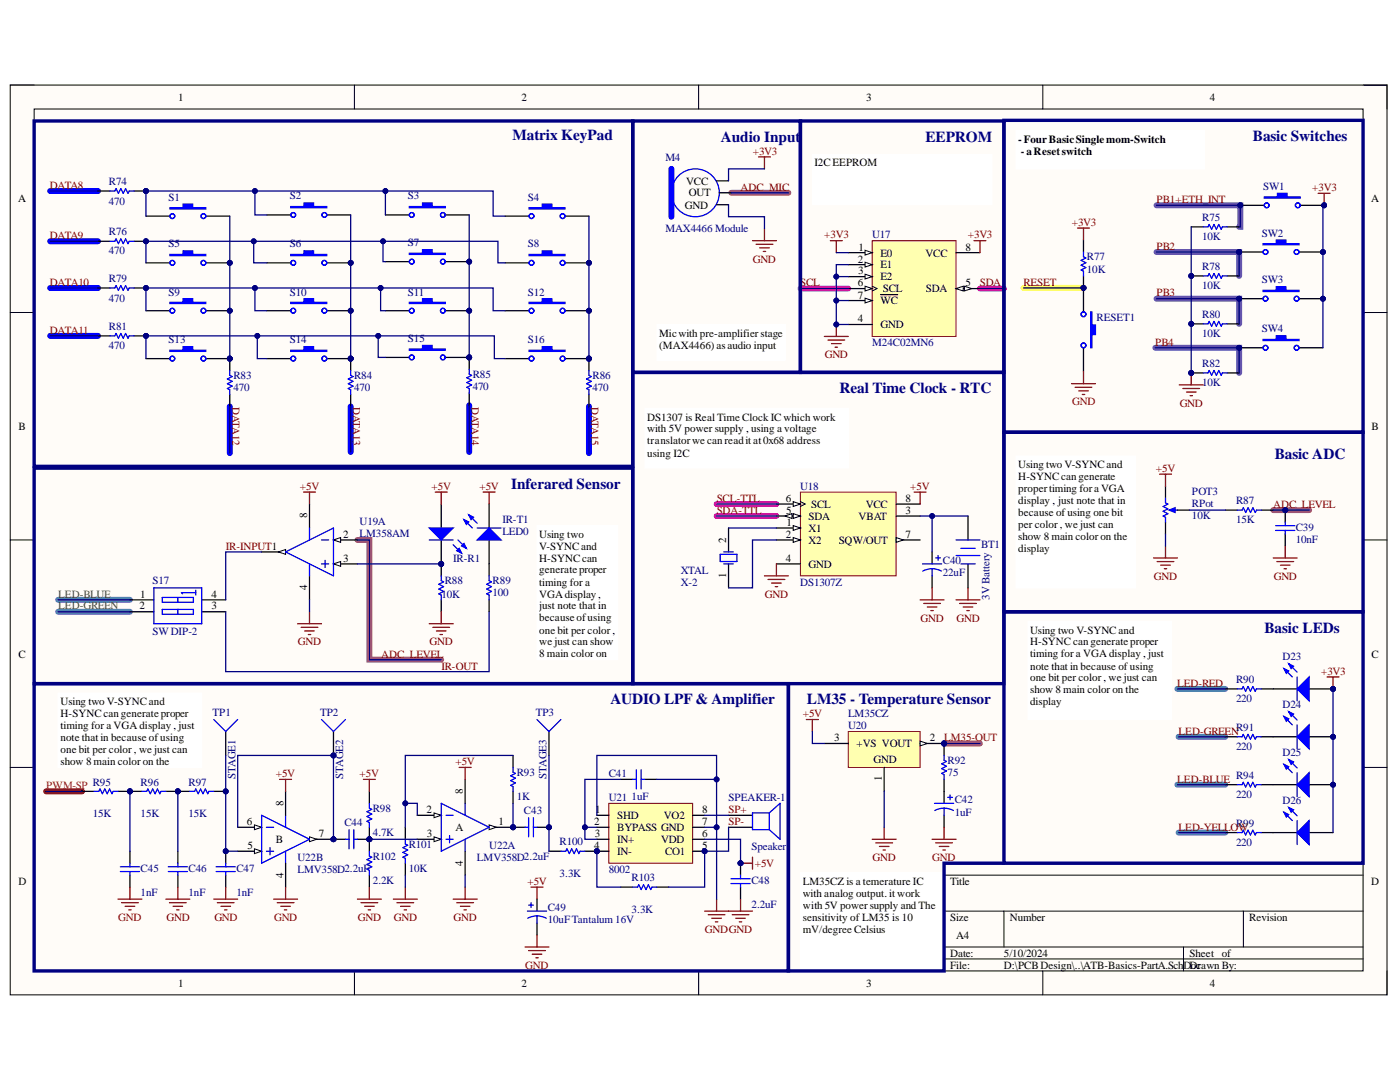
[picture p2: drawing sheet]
<svg xmlns="http://www.w3.org/2000/svg" width="279mm" height="216mm" viewBox="0 0 279 216" stroke-linecap="round" stroke-linejoin="round" font-family="sans-serif">
<defs><g id="words">
<g font-size="3" fill="#000080">
<text x="102.3" y="28">Matrix KeyPad</text>
<text x="143.9" y="28.3">Audio Input</text>
<text x="184.7" y="28.3">EEPROM</text>
<text x="250.1" y="28.1">Basic Switches</text>
<text x="167.5" y="78.4">Real Time Clock - RTC</text>
<text x="254.5" y="91.6">Basic ADC</text>
<text x="102" y="97.6">Inferared Sensor</text>
<text x="252.3" y="126.3">Basic LEDs</text>
<text x="121.8" y="140.5">AUDIO LPF &amp; Amplifier</text>
<text x="161" y="140.5">LM35 - Temperature Sensor</text>
</g>
<g font-size="2.2">
<text x="35.6" y="20.1">1</text>
<text x="104.1" y="20.1">2</text>
<text x="172.9" y="20.1">3</text>
<text x="241.4" y="20.1">4</text>
<text x="203.2" y="28.5">-Four BasicSinglemom-Switch</text>
<text x="162.6" y="33.2">I2CEEPROM</text>
<text x="203.7" y="30.8">-aResetswitch</text>
<text x="3.6" y="40.4">A</text>
<text x="136.7" y="41.7">GND</text>
<text x="136.9" y="36.8">VCC</text>
<text x="137.5" y="39.2">OUT</text>
<text x="273.6" y="40.4">A</text>
<text x="171.2" y="52.4">2</text>
<text x="171.4" y="50">1</text>
<text x="175.7" y="51.2">E0</text>
<text x="175.7" y="53.6">E1</text>
<text x="184.7" y="51.2">VCC</text>
<text x="192.7" y="50">8</text>
<text x="171.2" y="57.1">6</text>
<text x="171.2" y="59.6">7</text>
<text x="171.3" y="54.8">3</text>
<text x="175.7" y="55.9">E2</text>
<text x="176.2" y="58.3">SCL</text>
<text x="184.8" y="58.3">SDA</text>
<text x="192.7" y="57.1">5</text>
<text x="171.2" y="64.3">4</text>
<text x="175.7" y="65.5">GND</text>
<text x="175.7" y="60.8">WC</text>
<text x="131.5" y="67.2">Micwith pre-amplifierstage</text>
<text x="131.5" y="69.5">(MAX4466)asaudio input</text>
<text x="129.2" y="83.9">DS1307 is Real Time Clock IC which work</text>
<text x="3.7" y="85.8">B</text>
<text x="129.2" y="86.3">with 5V power supply , using a voltage</text>
<text x="129.2" y="88.6">translatorwecanreadit at0x68 address</text>
<text x="273.7" y="85.8">B</text>
<text x="129.2" y="91.1">using I2C</text>
<text x="203.2" y="93.5">Using two V-SYNCand</text>
<text x="203.2" y="95.8">H-SYNCcangenerate</text>
<text x="156.8" y="100.1">6</text>
<text x="161.9" y="101.3">SCL</text>
<text x="172.8" y="101.3">VCC</text>
<text x="180.7" y="100.1">8</text>
<text x="203.2" y="98.2">propertiming fora VGA</text>
<text x="203.2" y="100.6">display , just note that in</text>
<text x="61.3" y="103.4" transform="rotate(-90 61.3 103.4)">8</text>
<text x="68.5" y="107.3">2</text>
<text x="107.6" y="107.3">Using two</text>
<text x="156.8" y="107.3">2</text>
<text x="156.9" y="102.5">5</text>
<text x="157" y="105">1</text>
<text x="161.4" y="106.1">X1</text>
<text x="161.4" y="103.7">SDA</text>
<text x="171.4" y="103.7">VBAT</text>
<text x="180.7" y="102.5">3</text>
<text x="180.7" y="107.3">7</text>
<text x="203.2" y="103">because ofusing one bit</text>
<text x="203.2" y="105.4">per color , we just can</text>
<text x="203.2" y="107.7">show 8 main color on the</text>
<text x="68.5" y="112.1">3</text>
<text x="107.6" y="109.7">V-SYNCand</text>
<text x="107.6" y="112.1">H-SYNCcan</text>
<text x="144.9" y="108.3" transform="rotate(-90 144.9 108.3)">2</text>
<text x="156.8" y="112.1">4</text>
<text x="161.4" y="108.5">X2</text>
<text x="161.4" y="113.3">GND</text>
<text x="167.4" y="108.5">SQW/OUT</text>
<text x="203.2" y="110.2">display</text>
<text x="28" y="119.2">1</text>
<text x="42.2" y="119.2">4</text>
<text x="61.3" y="117.8" transform="rotate(-90 61.3 117.8)">4</text>
<text x="107.6" y="114.4">generateproper</text>
<text x="107.6" y="116.9">timing for a</text>
<text x="107.6" y="119.2">VGAdisplay,</text>
<text x="144.9" y="115.3" transform="rotate(-90 144.9 115.3)">1</text>
<text x="27.8" y="121.6">2</text>
<text x="42.2" y="121.6">3</text>
<text x="107.6" y="121.6">just note that in</text>
<text x="107.6" y="124">becauseofusing</text>
<text x="3.7" y="131.2">C</text>
<text x="107.6" y="126.4">one bit per color ,</text>
<text x="107.6" y="128.8">we just can show</text>
<text x="107.6" y="131.2">8 main color on</text>
<text x="205.6" y="126.4">Using two V-SYNCand</text>
<text x="205.6" y="128.8">H-SYNCcangenerateproper</text>
<text x="205.6" y="131.2">timing for a VGA display , just</text>
<text x="273.7" y="131.2">C</text>
<text x="205.6" y="133.6">note that in because ofusing</text>
<text x="205.6" y="136">one bit per color , we just can</text>
<text x="12.1" y="140.7">Using two V-SYNCand</text>
<text x="12.1" y="143.2">H-SYNCcangenerateproper</text>
<text x="205.6" y="138.3">show 8 main color on the</text>
<text x="205.6" y="140.7">display</text>
<text x="12.1" y="145.5">timing for a VGA display , just</text>
<text x="12.1" y="147.9">note that in because ofusing</text>
<text x="166.5" y="147.9">3</text>
<text x="170.9" y="149.1">+VS VOUT</text>
<text x="185.6" y="147.9">2</text>
<text x="12.1" y="150.3">one bit per color , we just can</text>
<text x="12.1" y="152.7">show 8 main color on the</text>
<text x="174.3" y="152.2">GND</text>
<text x="176" y="155.8" transform="rotate(-90 176 155.8)">1</text>
<text x="56.6" y="160.7" transform="rotate(-90 56.6 160.7)">8</text>
<text x="92.4" y="158.4" transform="rotate(-90 92.4 158.4)">8</text>
<text x="49.3" y="164.6">6</text>
<text x="63.7" y="167">7</text>
<text x="85.1" y="162.3">2</text>
<text x="85.2" y="167">3</text>
<text x="90.9" y="165.8">A</text>
<text x="99.5" y="164.6">1</text>
<text x="118.6" y="164.6">2</text>
<text x="118.7" y="167">3</text>
<text x="118.8" y="162.3">1</text>
<text x="123.2" y="163.4">SHD</text>
<text x="123.2" y="165.8">BYPASS GND</text>
<text x="132.5" y="163.4">VO2</text>
<text x="140.2" y="167">6</text>
<text x="140.2" y="164.6">7</text>
<text x="140.2" y="162.3">8</text>
<text x="49.4" y="169.4">5</text>
<text x="55" y="168.3">B</text>
<text x="92.4" y="172.7" transform="rotate(-90 92.4 172.7)">4</text>
<text x="118.6" y="169.4">4</text>
<text x="123.2" y="168.3">IN+</text>
<text x="123.2" y="170.6">IN-</text>
<text x="132" y="168.3">VDD</text>
<text x="132.7" y="170.6">CO1</text>
<text x="140.2" y="169.4">5</text>
<text x="3.7" y="176.6">D</text>
<text x="56.6" y="175.2" transform="rotate(-90 56.6 175.2)">4</text>
<text x="160.2" y="176.5">LM35CZ is a temerature IC</text>
<text x="160.2" y="179">with analog output. it work</text>
<text x="189.6" y="176.6">Title</text>
<text x="273.6" y="176.6">D</text>
<text x="160.2" y="181.4">with 5V powersupply and The</text>
<text x="160.2" y="183.7">sensitivity of LM35 is 10</text>
<text x="189.6" y="183.7">Size</text>
<text x="201.5" y="183.7">Number</text>
<text x="249.3" y="183.7">Revision</text>
<text x="160.2" y="186.1">mV/degree Celsius</text>
<text x="189.6" y="190.9">Date:</text>
<text x="190.8" y="187.4">A4</text>
<text x="200.3" y="190.9">5/10/2024</text>
<text x="237.4" y="190.9">Sheet of</text>
<text x="35.6" y="196.9">1</text>
<text x="104.1" y="196.9">2</text>
<text x="172.9" y="196.9">3</text>
<text x="189.6" y="193.3">File:</text>
<text x="200.3" y="193.3">D:\PCBDesign\..\ATB-Basics-PartA.SchDDrawn By:</text>
<text x="237.7" y="193.3">oc</text>
<text x="241.4" y="196.9">4</text>
</g>
<g font-size="2.2" fill="#000080">
<text x="132.8" y="32.1">M4</text>
<text x="21.7" y="36.9">R74</text>
<text x="21.7" y="40.8">470</text>
<text x="33.6" y="40">S1</text>
<text x="57.8" y="39.8">S2</text>
<text x="81.4" y="39.8">S3</text>
<text x="105.3" y="40">S4</text>
<text x="252.1" y="37.9">SW1</text>
<text x="21.7" y="47">R76</text>
<text x="132.8" y="46.4">MAX4466 Module</text>
<text x="174.1" y="47.6">U17</text>
<text x="239.9" y="44.1">R75</text>
<text x="239.9" y="47.9">10K</text>
<text x="251.8" y="47.2">SW2</text>
<text x="21.7" y="50.8">470</text>
<text x="33.6" y="49.3">S5</text>
<text x="57.8" y="49.3">S6</text>
<text x="81.4" y="49.2">S7</text>
<text x="105.3" y="49.3">S8</text>
<text x="216.9" y="52">R77</text>
<text x="239.9" y="53.9">R78</text>
<text x="21.7" y="56.3">R79</text>
<text x="33.6" y="59">S9</text>
<text x="57.8" y="59">S10</text>
<text x="81.4" y="59">S11</text>
<text x="105.3" y="59">S12</text>
<text x="216.9" y="54.4">10K</text>
<text x="239.9" y="57.7">10K</text>
<text x="251.8" y="56.5">SW3</text>
<text x="21.7" y="60.2">470</text>
<text x="21.7" y="65.8">R81</text>
<text x="218.9" y="64">RESET1</text>
<text x="239.9" y="63.5">R80</text>
<text x="21.7" y="69.7">470</text>
<text x="33.6" y="68.5">S13</text>
<text x="57.8" y="68.5">S14</text>
<text x="81.4" y="68.3">S15</text>
<text x="105.3" y="68.5">S16</text>
<text x="174.1" y="69.1">M24C02MN6</text>
<text x="239.9" y="67.3">10K</text>
<text x="251.8" y="66.3">SW4</text>
<text x="46.6" y="75.6">R83</text>
<text x="70.7" y="75.6">R84</text>
<text x="94.3" y="75.5">R85</text>
<text x="94.3" y="77.8">470</text>
<text x="118.3" y="75.6">R86</text>
<text x="239.9" y="73.3">R82</text>
<text x="239.9" y="77.1">10K</text>
<text x="46.6" y="78.1">470</text>
<text x="70.7" y="78.1">470</text>
<text x="118.3" y="78.1">470</text>
<text x="159.7" y="97.8">U18</text>
<text x="237.9" y="98.7">POT3</text>
<text x="237.9" y="101.1">RPot</text>
<text x="246.7" y="100.6">R87</text>
<text x="71.8" y="104.7">U19A</text>
<text x="71.8" y="107.1">LM358AM</text>
<text x="100.3" y="104.4">IR-T1</text>
<text x="100.3" y="106.8">LED0</text>
<text x="237.9" y="103.5">10K</text>
<text x="246.7" y="104.4">15K</text>
<text x="258.6" y="105.9">C39</text>
<text x="90.5" y="112.1">IR-R1</text>
<text x="188.2" y="112.6">C40</text>
<text x="195.8" y="109.4">BT1</text>
<text x="258.6" y="108.3">10nF</text>
<text x="30.4" y="116.6">S17</text>
<text x="88.1" y="119.2">10K</text>
<text x="88.8" y="116.6">R88</text>
<text x="98.3" y="116.6">R89</text>
<text x="98.3" y="119">100</text>
<text x="135.8" y="116.9">X-2</text>
<text x="135.8" y="114.5">XTAL</text>
<text x="159.7" y="116.9">DS1307Z</text>
<text x="188.2" y="114.9">22uF</text>
<text x="197.5" y="119.7" transform="rotate(-90 197.5 119.7)">3VBattery</text>
<text x="30.4" y="126.7">SW DIP-2</text>
<text x="256" y="131.7">D23</text>
<text x="246.7" y="136.3">R90</text>
<text x="42.4" y="142.9">TP1</text>
<text x="63.9" y="142.9">TP2</text>
<text x="106.9" y="142.9">TP3</text>
<text x="169.2" y="143.2">LM35CZ</text>
<text x="246.7" y="140.1">220</text>
<text x="256" y="141.3">D24</text>
<text x="169.2" y="145.5">U20</text>
<text x="246.7" y="145.9">R91</text>
<text x="246.7" y="149.7">220</text>
<text x="47" y="155.5" transform="rotate(-90 47 155.5)">STAGE1</text>
<text x="68.5" y="155.5" transform="rotate(-90 68.5 155.5)">STAGE2</text>
<text x="103.1" y="154.8">R93</text>
<text x="109.1" y="155.5" transform="rotate(-90 109.1 155.5)">STAGE3</text>
<text x="121.5" y="155.1">C41</text>
<text x="189.1" y="152.5">R92</text>
<text x="189.1" y="154.8">75</text>
<text x="246.7" y="155.4">R94</text>
<text x="256" y="150.8">D25</text>
<text x="18.5" y="156.8">R95</text>
<text x="28.1" y="156.8">R96</text>
<text x="37.6" y="156.8">R97</text>
<text x="103.1" y="159.6">1K</text>
<text x="121.5" y="159.9">U21</text>
<text x="126" y="159.6">1uF</text>
<text x="145.4" y="159.9">SPEAKER-1</text>
<text x="190.5" y="160.3">C42</text>
<text x="246.7" y="159.2">220</text>
<text x="256" y="160.4">D26</text>
<text x="18.5" y="162.9">15K</text>
<text x="28.1" y="162.9">15K</text>
<text x="37.6" y="162.9">15K</text>
<text x="68.7" y="164.9">C44</text>
<text x="74.4" y="166.8">4.7K</text>
<text x="74.4" y="162">R98</text>
<text x="104.6" y="162.5">C43</text>
<text x="190.5" y="162.8">1uF</text>
<text x="246.7" y="165">R99</text>
<text x="28.1" y="173.9">C45</text>
<text x="37.6" y="173.9">C46</text>
<text x="47.2" y="173.9">C47</text>
<text x="59.3" y="171.8">U22B</text>
<text x="74.4" y="171.6">R102</text>
<text x="81.6" y="173.9">10K</text>
<text x="81.6" y="169.2">R101</text>
<text x="95.2" y="171.8">LMV358D2.2uF</text>
<text x="97.6" y="169.4">U22A</text>
<text x="111.7" y="168.7">R100</text>
<text x="150" y="169.7">Speaker</text>
<text x="246.7" y="168.8">220</text>
<text x="28.1" y="178.7">1nF</text>
<text x="37.6" y="178.7">1nF</text>
<text x="47.2" y="178.7">1nF</text>
<text x="59.3" y="174.2">LMV358D2.2uF</text>
<text x="74.4" y="176.4">2.2K</text>
<text x="111.7" y="174.9">3.3K</text>
<text x="121.5" y="174.2">8002</text>
<text x="126" y="175.9">R103</text>
<text x="150" y="176.4">C48</text>
<text x="109.3" y="181.9">C49</text>
<text x="109.3" y="184.2">10uFTantalum 16V</text>
<text x="126" y="182.1">3.3K</text>
<text x="150" y="181.1">2.2uF</text>
</g>
<g font-size="2.2" fill="#800000">
<text x="150.2" y="30.8">+3V3</text>
<text x="10" y="37.7">DATA8</text>
<text x="147.8" y="38">ADC_MIC</text>
<text x="261.9" y="38.1">+3V3</text>
<text x="10" y="47.7">DATA9</text>
<text x="164.5" y="47.6">+3V3</text>
<text x="193.2" y="47.6">+3V3</text>
<text x="213.9" y="45">+3V3</text>
<text x="150.2" y="52.4">GND</text>
<text x="230.8" y="49.9">PB2</text>
<text x="10" y="57">DATA10</text>
<text x="159.7" y="57.1">SCL</text>
<text x="195.5" y="57.1">SDA</text>
<text x="204.2" y="57">RESET</text>
<text x="230.8" y="59.1">PB3</text>
<text x="10" y="66.6">DATA11</text>
<text x="164.6" y="71.5">GND</text>
<text x="230.5" y="69">PB4</text>
<text x="46.3" y="81.1" transform="rotate(90 46.3 81.1)">DATA12</text>
<text x="70.4" y="81.1" transform="rotate(90 70.4 81.1)">DATA13</text>
<text x="94.1" y="81.1" transform="rotate(90 94.1 81.1)">DATA14</text>
<text x="118" y="81.1" transform="rotate(90 118 81.1)">DATA15</text>
<text x="214" y="80.9">GND</text>
<text x="235.4" y="81.1">GND</text>
<text x="230.7" y="94.2">+5V</text>
<text x="59.9" y="97.8">+5V</text>
<text x="86.1" y="97.8">+5V</text>
<text x="95.7" y="97.8">+5V</text>
<text x="143" y="100.1">SCL-TTL</text>
<text x="181.7" y="97.8">+5V</text>
<text x="254.1" y="101.3">ADC_LEVEL</text>
<text x="143" y="102.5">SDA-TTL</text>
<text x="45.1" y="109.7">IR-INPUT1</text>
<text x="152.7" y="119.2">GND</text>
<text x="230.3" y="115.7">GND</text>
<text x="254.2" y="115.7">GND</text>
<text x="183.7" y="124.1">GND</text>
<text x="190.9" y="124.1">GND</text>
<text x="59.4" y="128.8">GND</text>
<text x="76.1" y="131.2">ADC_LEVEL</text>
<text x="85.7" y="128.8">GND</text>
<text x="88.1" y="133.6">IR-OUT</text>
<text x="234.9" y="137">LED-RED</text>
<text x="263.7" y="134.6">+3V3</text>
<text x="160.2" y="143.2">+5V</text>
<text x="188.4" y="147.9">LM35-OUT</text>
<text x="235.2" y="146.6">LED-GREEN</text>
<text x="55" y="155.1">+5V</text>
<text x="71.8" y="155.1">+5V</text>
<text x="90.9" y="152.7">+5V</text>
<text x="234.9" y="156.2">LED-BLUE</text>
<text x="145.4" y="162.3">SP+</text>
<text x="145.4" y="164.6">SP-</text>
<text x="235.2" y="165.7">LED-YELLOW</text>
<text x="150.6" y="173">+5V</text>
<text x="174.1" y="171.8">GND</text>
<text x="186.1" y="171.8">GND</text>
<text x="105.2" y="176.6">+5V</text>
<text x="23.6" y="183.7">GND</text>
<text x="33.2" y="183.7">GND</text>
<text x="42.8" y="183.7">GND</text>
<text x="54.7" y="183.7">GND</text>
<text x="71.4" y="183.7">GND</text>
<text x="78.6" y="183.7">GND</text>
<text x="90.5" y="183.7">GND</text>
<text x="140.7" y="186.2">GNDGND</text>
<text x="104.8" y="193.3">GND</text>
</g>
<text font-size="2.2" fill="#980000" x="230.8" y="40.6">PB1+ETH_INT</text>
<g font-size="2.2" fill="#38761d">
<text x="11.6" y="119.2">LED-BLUE</text>
<text x="11.6" y="121.6">LED-GREEN</text>
</g>
<text font-size="2.2" fill="#f00" x="9.2" y="157.4">PWM-SP</text>
</g></defs>
<path d="M2 17h274.8v181.5h-274.8z" fill-rule="evenodd" fill="#fffcf8"/>
<path d="M2 17h274.8v181.5h-274.8z" fill="none" stroke="#000" stroke-width=".2"/>
<path d="M6.8 21.8h265.2v171.9h-265.2z" fill-rule="evenodd" fill="#fffcf8"/>
<g fill="none" stroke="#000" stroke-width=".2">
<path d="M2 17h4.8M70.7 17v4.8M139.4 17v4.8M208.1 17v4.8M272 17h4.8v4.8M6.8 21.8h265.2v171.9h-265.2zM2 62.4h4.8M272 62.4h4.8M2 107.7h4.8M272 107.7h4.8M2 153.1h4.8M272 153.1h4.8"/>
<path d="M272 174.6h-83.6v19.1M70.7 193.7v4.8M139.4 193.7v4.8M188.4 181.8h83.6M188.4 189h83.6M188.4 191.4h83.6M200.4 181.8v7.2M208.1 193.7v4.8M236.2 189v4.7M248.1 181.8v7.2M276.8 193.7v4.8"/>
</g>
<path d="M11.6 119.7h14.3M11.6 122.1h14.3M235 137.5h9.5M235 156.6h9.5M235.2 147h9.3M235.2 166.1h9.3" fill="none" stroke="#3d85c6" stroke-width="1.2"/>
<path d="M10 38.1h9.6M10 57.5h9.6M10 48.1h9.6M10 67h9.6M45.9 81.1v9.3M70 81.1v9.1M93.6 80.9v9.3M117.5 81.1v9.3" fill="none" stroke="#00f" stroke-width="1.2"/>
<path d="M230.8 41h16.7v4.3h-.2M230.8 50.3h16.5v4.8M230.8 59.6h16.5v5M230.6 69.4h16.7v5" fill="none" stroke="#674ea7" stroke-width="1.2"/>
<path d="M204.3 57.4h11.9" fill="none" stroke="#ff0" stroke-width="1.2"/>
<path d="M145.9 38.5h11.4M71.3 107.7h2.4v23.9h14.4M254.1 101.8h7.2M188.4 148.4h7.2" fill="none" stroke="#a64d79" stroke-width="1.2"/>
<path d="M159.7 57.6h9.6M195.6 57.6h4.8M143 103h12M143 100.6h12" fill="none" stroke="#f0f" stroke-width="1.2"/>
<path d="M9.2 157.9h7.2" fill="none" stroke="#600" stroke-width="1.2"/>
<path d="M244.5 137.5h2.4M251.7 137.5h2.4M244.5 147h2.4M244.5 156.6h2.4M251.7 147h2.4M251.7 156.6h2.4M244.5 166.1h2.4M251.7 166.1h2.4" fill="none" stroke="#000" stroke-width=".25"/>
<path d="M246.9 137.5h1l.2-.5 .5 .9 .5-.9 .4 .9 .5-.9 .5 .9 .2-.4h1M246.9 147h1l.2-.5 .5 1 .5-1 .4 1 .5-1 .5 1 .2-.5h1M246.9 156.6h1l.2-.5 .5 .9 .5-.9 .4 .9 .5-.9 .5 .9 .2-.4h1M246.9 166.1h1l.2-.5 .5 1 .5-1 .4 1 .5-1 .5 1 .2-.5h1" fill="none" stroke="#00f" stroke-width=".25"/>
<circle cx="266" cy="137.5" r=".48" fill="#000080"/>
<circle cx="266" cy="137.5" r=".48" fill="none" stroke="#000080" stroke-width=".2"/>
<path d="M261.3 137.5h4.7" fill="none" stroke="#000" stroke-width=".25"/>
<circle cx="266" cy="137.5" r=".48" fill="#000080"/>
<circle cx="266" cy="137.5" r=".48" fill="none" stroke="#000080" stroke-width=".2"/>
<path d="M254.1 137.5h4.8" fill="none" stroke="#000" stroke-width=".25"/>
<path d="M258.9 137.5l2.4-2.4v4.7z" fill="#00f"/>
<path d="M256.2 133.4l1.7 1.7M257.2 132.4l1.7 1.7M258.9 137.5l2.4-2.4v4.7z" fill="none" stroke="#00f" stroke-width=".25"/>
<path d="M256.2 133.4l1 .5-.5 .5z" fill="#00f"/>
<path d="M256.2 133.4l1 .5-.5 .5z" fill="none" stroke="#00f" stroke-width=".25"/>
<path d="M257.2 132.4l1 .5-.5 .5z" fill="#00f"/>
<path d="M257.2 132.4l1 .5-.5 .5zM258.9 135.1v4.7" fill="none" stroke="#00f" stroke-width=".25"/>
<circle cx="266" cy="147" r=".48" fill="#000080"/>
<circle cx="266" cy="147" r=".48" fill="none" stroke="#000080" stroke-width=".2"/>
<path d="M261.3 147h4.7" fill="none" stroke="#000" stroke-width=".25"/>
<circle cx="266" cy="147" r=".48" fill="#000080"/>
<circle cx="266" cy="147" r=".48" fill="none" stroke="#000080" stroke-width=".2"/>
<path d="M254.1 147h4.8" fill="none" stroke="#000" stroke-width=".25"/>
<path d="M258.9 147l2.4-2.4v4.8z" fill="#00f"/>
<path d="M256.2 143l1.7 1.6M257.2 142l1.7 1.7M258.9 147l2.4-2.4v4.8z" fill="none" stroke="#00f" stroke-width=".25"/>
<path d="M256.2 143l1 .4-.5 .5z" fill="#00f"/>
<path d="M256.2 143l1 .4-.5 .5z" fill="none" stroke="#00f" stroke-width=".25"/>
<path d="M257.2 142l1 .5-.5 .5z" fill="#00f"/>
<path d="M257.2 142l1 .5-.5 .5zM258.9 144.6v4.8" fill="none" stroke="#00f" stroke-width=".25"/>
<circle cx="266" cy="156.6" r=".48" fill="#000080"/>
<circle cx="266" cy="156.6" r=".48" fill="none" stroke="#000080" stroke-width=".2"/>
<path d="M261.3 156.6h4.7" fill="none" stroke="#000" stroke-width=".25"/>
<circle cx="266" cy="156.6" r=".48" fill="#000080"/>
<circle cx="266" cy="156.6" r=".48" fill="none" stroke="#000080" stroke-width=".2"/>
<path d="M254.1 156.6h4.8" fill="none" stroke="#000" stroke-width=".25"/>
<path d="M258.9 156.6l2.4-2.4v4.8z" fill="#00f"/>
<path d="M256.2 152.5l1.7 1.7M257.2 151.6l1.7 1.6M258.9 156.6l2.4-2.4v4.8z" fill="none" stroke="#00f" stroke-width=".25"/>
<path d="M256.2 152.5l1 .5-.5 .5z" fill="#00f"/>
<path d="M256.2 152.5l1 .5-.5 .5z" fill="none" stroke="#00f" stroke-width=".25"/>
<path d="M257.2 151.6l1 .4-.5 .5z" fill="#00f"/>
<path d="M257.2 151.6l1 .4-.5 .5zM258.9 154.2v4.8" fill="none" stroke="#00f" stroke-width=".25"/>
<path d="M254.1 166.1h4.8M261.3 166.1h4.7" fill="none" stroke="#000" stroke-width=".25"/>
<path d="M261.3 163.7v4.8l-2.4-2.4z" fill="#00f"/>
<path d="M256.2 162.1l1.7 1.6M257.2 161.1l1.7 1.7M261.3 163.7v4.8l-2.4-2.4z" fill="none" stroke="#00f" stroke-width=".25"/>
<path d="M256.2 162.1l1 .4-.5 .5z" fill="#00f"/>
<path d="M256.2 162.1l1 .4-.5 .5z" fill="none" stroke="#00f" stroke-width=".25"/>
<path d="M257.2 161.1l1 .5-.5 .5z" fill="#00f"/>
<path d="M257.2 161.1l1 .5-.5 .5zM258.9 163.7v4.8" fill="none" stroke="#00f" stroke-width=".25"/>
<path d="M264.8 135.1h2.4M266 135.1v2.4" fill="none" stroke="#800000" stroke-width=".25"/>
<circle cx="266" cy="137.5" r=".48" fill="#000080"/>
<circle cx="266" cy="137.5" r=".48" fill="none" stroke="#000080" stroke-width=".2"/>
<path d="M200.4 122.1h71.6v50.1h-71.6z" fill="none" stroke="#000080" stroke-width=".68"/>
<path d="M205.1 124h28.7v19.6h-28.7z" fill-rule="evenodd" fill="#fff"/>
<path d="M205.1 124h28.7v19.6h-28.7z" fill="none" stroke="#fff" stroke-width=".2"/>
<path d="M100.8 43.1h4.8M112.8 43.1h4.7" fill="none" stroke="#000" stroke-width=".25"/>
<path d="M105.6 41.5h2.6v-.8h1.9v.8h2.7v.2h-7.2z" fill-rule="evenodd" fill="#00f"/>
<g fill="none" stroke="#00f" stroke-width=".25">
<path d="M105.6 41.5h2.6v-.8h1.9v.8h2.7v.2h-7.2z"/>
<circle cx="106.1" cy="43.1" r=".48"/>
<circle cx="112.3" cy="43.1" r=".48"/>
</g>
<circle cx="29.1" cy="38.1" r=".48" fill="#000080"/>
<circle cx="29.1" cy="38.1" r=".48" fill="none" stroke="#000080" stroke-width=".2"/>
<path d="M26.7 38.1h2.4" fill="none" stroke="#000" stroke-width=".25"/>
<circle cx="29.1" cy="38.1" r=".48" fill="#000080"/>
<circle cx="29.1" cy="38.1" r=".48" fill="none" stroke="#000080" stroke-width=".2"/>
<path d="M19.6 38.1h2.4" fill="none" stroke="#000" stroke-width=".25"/>
<path d="M22 38.1h.9l.3-.5 .4 1 .5-1 .5 1 .5-1 .4 1 .3-.5h.9" fill="none" stroke="#00f" stroke-width=".25"/>
<circle cx="29.1" cy="48.1" r=".48" fill="#000080"/>
<circle cx="29.1" cy="48.1" r=".48" fill="none" stroke="#000080" stroke-width=".2"/>
<path d="M26.7 48.1h2.4" fill="none" stroke="#000" stroke-width=".25"/>
<circle cx="29.1" cy="48.1" r=".48" fill="#000080"/>
<circle cx="29.1" cy="48.1" r=".48" fill="none" stroke="#000080" stroke-width=".2"/>
<path d="M19.6 48.1h2.4" fill="none" stroke="#000" stroke-width=".25"/>
<path d="M22 48.1h.9l.3-.4 .4 .9 .5-.9 .5 .9 .5-.9 .4 .9 .3-.5h.9" fill="none" stroke="#00f" stroke-width=".25"/>
<circle cx="29.1" cy="57.5" r=".48" fill="#000080"/>
<circle cx="29.1" cy="57.5" r=".48" fill="none" stroke="#000080" stroke-width=".2"/>
<path d="M26.7 57.5h2.4" fill="none" stroke="#000" stroke-width=".25"/>
<circle cx="29.1" cy="57.5" r=".48" fill="#000080"/>
<circle cx="29.1" cy="57.5" r=".48" fill="none" stroke="#000080" stroke-width=".2"/>
<path d="M19.6 57.5h2.4" fill="none" stroke="#000" stroke-width=".25"/>
<path d="M22 57.5h.9l.3-.5 .4 .9 .5-.9 .5 .9 .5-.9 .4 .9 .3-.4h.9" fill="none" stroke="#00f" stroke-width=".25"/>
<circle cx="29.1" cy="67" r=".48" fill="#000080"/>
<circle cx="29.1" cy="67" r=".48" fill="none" stroke="#000080" stroke-width=".2"/>
<path d="M26.7 67h2.4" fill="none" stroke="#000" stroke-width=".25"/>
<circle cx="29.1" cy="67" r=".48" fill="#000080"/>
<circle cx="29.1" cy="67" r=".48" fill="none" stroke="#000080" stroke-width=".2"/>
<path d="M19.6 67h2.4" fill="none" stroke="#000" stroke-width=".25"/>
<path d="M22 67h.9l.3-.5 .4 1 .5-1 .5 1 .5-1 .4 1 .3-.5h.9" fill="none" stroke="#00f" stroke-width=".25"/>
<circle cx="45.9" cy="71.6" r=".48" fill="#000080"/>
<circle cx="45.9" cy="71.6" r=".48" fill="none" stroke="#000080" stroke-width=".2"/>
<path d="M45.9 71.6v2.3" fill="none" stroke="#000" stroke-width=".25"/>
<circle cx="45.9" cy="71.6" r=".48" fill="#000080"/>
<circle cx="45.9" cy="71.6" r=".48" fill="none" stroke="#000080" stroke-width=".2"/>
<path d="M45.9 78.7v2.4" fill="none" stroke="#000" stroke-width=".25"/>
<path d="M45.9 73.9v1l.4 .2-.9 .5 .9 .5-.9 .5 .9 .4-.9 .5 .5 .3v.9" fill="none" stroke="#00f" stroke-width=".25"/>
<circle cx="70" cy="71.6" r=".48" fill="#000080"/>
<circle cx="70" cy="71.6" r=".48" fill="none" stroke="#000080" stroke-width=".2"/>
<path d="M70 71.6v2.3" fill="none" stroke="#000" stroke-width=".25"/>
<circle cx="70" cy="71.6" r=".48" fill="#000080"/>
<circle cx="70" cy="71.6" r=".48" fill="none" stroke="#000080" stroke-width=".2"/>
<path d="M70 78.7v2.4" fill="none" stroke="#000" stroke-width=".25"/>
<path d="M70 73.9v1l.5 .2-1 .5 1 .5-1 .5 1 .4-1 .5 .5 .3v.9" fill="none" stroke="#00f" stroke-width=".25"/>
<circle cx="93.6" cy="71.3" r=".48" fill="#000080"/>
<circle cx="93.6" cy="71.3" r=".48" fill="none" stroke="#000080" stroke-width=".2"/>
<path d="M93.6 71.3v2.4" fill="none" stroke="#000" stroke-width=".25"/>
<circle cx="93.6" cy="71.3" r=".48" fill="#000080"/>
<circle cx="93.6" cy="71.3" r=".48" fill="none" stroke="#000080" stroke-width=".2"/>
<path d="M93.6 78.5v2.4" fill="none" stroke="#000" stroke-width=".25"/>
<path d="M93.6 73.7v1l.5 .2-.9 .5 .9 .5-.9 .4 .9 .5-.9 .5 .4 .2v1" fill="none" stroke="#00f" stroke-width=".25"/>
<circle cx="117.5" cy="71.6" r=".48" fill="#000080"/>
<circle cx="117.5" cy="71.6" r=".48" fill="none" stroke="#000080" stroke-width=".2"/>
<path d="M117.5 71.6v2.3" fill="none" stroke="#000" stroke-width=".25"/>
<circle cx="117.5" cy="71.6" r=".48" fill="#000080"/>
<circle cx="117.5" cy="71.6" r=".48" fill="none" stroke="#000080" stroke-width=".2"/>
<path d="M117.5 78.7v2.4" fill="none" stroke="#000" stroke-width=".25"/>
<path d="M117.5 73.9v1l.5 .2-.9 .5 .9 .5-.9 .5 .9 .4-.9 .5 .4 .3v.9" fill="none" stroke="#00f" stroke-width=".25"/>
<circle cx="117.5" cy="52.4" r=".48" fill="#000080"/>
<circle cx="117.5" cy="52.4" r=".48" fill="none" stroke="#000080" stroke-width=".2"/>
<path d="M100.8 52.4h4.8M112.8 52.4h4.7" fill="none" stroke="#000" stroke-width=".25"/>
<circle cx="117.5" cy="52.4" r=".48" fill="#000080"/>
<circle cx="117.5" cy="52.4" r=".48" fill="none" stroke="#000080" stroke-width=".2"/>
<path d="M105.6 50.8h2.6v-.7h1.9v.7h2.7v.2h-7.2z" fill-rule="evenodd" fill="#00f"/>
<g fill="none" stroke="#00f" stroke-width=".25">
<path d="M105.6 50.8h2.6v-.7h1.9v.7h2.7v.2h-7.2z"/>
<circle cx="106.1" cy="52.4" r=".48"/>
<circle cx="112.3" cy="52.4" r=".48"/>
</g>
<circle cx="117.5" cy="62" r=".48" fill="#000080"/>
<circle cx="117.5" cy="62" r=".48" fill="none" stroke="#000080" stroke-width=".2"/>
<path d="M100.8 62h4.8M112.8 62h4.7" fill="none" stroke="#000" stroke-width=".25"/>
<circle cx="117.5" cy="62" r=".48" fill="#000080"/>
<circle cx="117.5" cy="62" r=".48" fill="none" stroke="#000080" stroke-width=".2"/>
<path d="M105.6 60.3h2.6v-.7h1.9v.7h2.7v.3h-7.2z" fill-rule="evenodd" fill="#00f"/>
<g fill="none" stroke="#00f" stroke-width=".25">
<path d="M105.6 60.3h2.6v-.7h1.9v.7h2.7v.3h-7.2z"/>
<circle cx="106.1" cy="62" r=".48"/>
<circle cx="112.3" cy="62" r=".48"/>
</g>
<circle cx="117.5" cy="71.6" r=".48" fill="#000080"/>
<circle cx="117.5" cy="71.6" r=".48" fill="none" stroke="#000080" stroke-width=".2"/>
<path d="M100.8 71.6h4.8M112.8 71.6h4.7" fill="none" stroke="#000" stroke-width=".25"/>
<circle cx="117.5" cy="71.6" r=".48" fill="#000080"/>
<circle cx="117.5" cy="71.6" r=".48" fill="none" stroke="#000080" stroke-width=".2"/>
<path d="M105.6 69.9h2.6v-.7h1.9v.7h2.7v.2h-7.2z" fill-rule="evenodd" fill="#00f"/>
<g fill="none" stroke="#00f" stroke-width=".25">
<path d="M105.6 69.9h2.6v-.7h1.9v.7h2.7v.2h-7.2z"/>
<circle cx="106.1" cy="71.6" r=".48"/>
<circle cx="112.3" cy="71.6" r=".48"/>
</g>
<circle cx="93.6" cy="71.3" r=".48" fill="#000080"/>
<circle cx="93.6" cy="71.3" r=".48" fill="none" stroke="#000080" stroke-width=".2"/>
<path d="M76.9 71.3h4.8M88.9 71.3h4.7" fill="none" stroke="#000" stroke-width=".25"/>
<circle cx="93.6" cy="71.3" r=".48" fill="#000080"/>
<circle cx="93.6" cy="71.3" r=".48" fill="none" stroke="#000080" stroke-width=".2"/>
<path d="M81.7 69.6h2.6v-.7h1.9v.7h2.7v.3h-7.2z" fill-rule="evenodd" fill="#00f"/>
<g fill="none" stroke="#00f" stroke-width=".25">
<path d="M81.7 69.6h2.6v-.7h1.9v.7h2.7v.3h-7.2z"/>
<circle cx="82.2" cy="71.3" r=".48"/>
<circle cx="88.4" cy="71.3" r=".48"/>
</g>
<circle cx="93.6" cy="62" r=".48" fill="#000080"/>
<circle cx="93.6" cy="62" r=".48" fill="none" stroke="#000080" stroke-width=".2"/>
<path d="M76.9 62h4.8M88.9 62h4.7" fill="none" stroke="#000" stroke-width=".25"/>
<circle cx="93.6" cy="62" r=".48" fill="#000080"/>
<circle cx="93.6" cy="62" r=".48" fill="none" stroke="#000080" stroke-width=".2"/>
<path d="M81.7 60.3h2.6v-.7h1.9v.7h2.7v.3h-7.2z" fill-rule="evenodd" fill="#00f"/>
<g fill="none" stroke="#00f" stroke-width=".25">
<path d="M81.7 60.3h2.6v-.7h1.9v.7h2.7v.3h-7.2z"/>
<circle cx="82.2" cy="62" r=".48"/>
<circle cx="88.4" cy="62" r=".48"/>
</g>
<circle cx="93.6" cy="52.2" r=".48" fill="#000080"/>
<circle cx="93.6" cy="52.2" r=".48" fill="none" stroke="#000080" stroke-width=".2"/>
<path d="M76.9 52.2h4.8M88.9 52.2h4.7" fill="none" stroke="#000" stroke-width=".25"/>
<circle cx="93.6" cy="52.2" r=".48" fill="#000080"/>
<circle cx="93.6" cy="52.2" r=".48" fill="none" stroke="#000080" stroke-width=".2"/>
<path d="M81.7 50.5h2.6v-.7h1.9v.7h2.7v.3h-7.2z" fill-rule="evenodd" fill="#00f"/>
<g fill="none" stroke="#00f" stroke-width=".25">
<path d="M81.7 50.5h2.6v-.7h1.9v.7h2.7v.3h-7.2z"/>
<circle cx="82.2" cy="52.2" r=".48"/>
<circle cx="88.4" cy="52.2" r=".48"/>
</g>
<path d="M76.9 42.9h4.8M88.9 42.9h4.7" fill="none" stroke="#000" stroke-width=".25"/>
<path d="M81.7 41.2h2.6v-.7h1.9v.7h2.7v.3h-7.2z" fill-rule="evenodd" fill="#00f"/>
<g fill="none" stroke="#00f" stroke-width=".25">
<path d="M81.7 41.2h2.6v-.7h1.9v.7h2.7v.3h-7.2z"/>
<circle cx="82.2" cy="42.9" r=".48"/>
<circle cx="88.4" cy="42.9" r=".48"/>
</g>
<path d="M53.3 42.9h4.7M65.2 42.9h4.8" fill="none" stroke="#000" stroke-width=".25"/>
<path d="M58 41.2h2.7v-.7h1.9v.7h2.6v.3h-7.2z" fill-rule="evenodd" fill="#00f"/>
<g fill="none" stroke="#00f" stroke-width=".25">
<path d="M58 41.2h2.7v-.7h1.9v.7h2.6v.3h-7.2z"/>
<circle cx="58.5" cy="42.9" r=".48"/>
<circle cx="64.7" cy="42.9" r=".48"/>
</g>
<circle cx="70" cy="52.4" r=".48" fill="#000080"/>
<circle cx="70" cy="52.4" r=".48" fill="none" stroke="#000080" stroke-width=".2"/>
<path d="M53.3 52.4h4.7M65.2 52.4h4.8" fill="none" stroke="#000" stroke-width=".25"/>
<circle cx="70" cy="52.4" r=".48" fill="#000080"/>
<circle cx="70" cy="52.4" r=".48" fill="none" stroke="#000080" stroke-width=".2"/>
<path d="M58 50.8h2.7v-.7h1.9v.7h2.6v.2h-7.2z" fill-rule="evenodd" fill="#00f"/>
<g fill="none" stroke="#00f" stroke-width=".25">
<path d="M58 50.8h2.7v-.7h1.9v.7h2.6v.2h-7.2z"/>
<circle cx="58.5" cy="52.4" r=".48"/>
<circle cx="64.7" cy="52.4" r=".48"/>
</g>
<circle cx="70" cy="62" r=".48" fill="#000080"/>
<circle cx="70" cy="62" r=".48" fill="none" stroke="#000080" stroke-width=".2"/>
<path d="M53.3 62h4.7M65.2 62h4.8" fill="none" stroke="#000" stroke-width=".25"/>
<circle cx="70" cy="62" r=".48" fill="#000080"/>
<circle cx="70" cy="62" r=".48" fill="none" stroke="#000080" stroke-width=".2"/>
<path d="M58 60.3h2.7v-.7h1.9v.7h2.6v.3h-7.2z" fill-rule="evenodd" fill="#00f"/>
<g fill="none" stroke="#00f" stroke-width=".25">
<path d="M58 60.3h2.7v-.7h1.9v.7h2.6v.3h-7.2z"/>
<circle cx="58.5" cy="62" r=".48"/>
<circle cx="64.7" cy="62" r=".48"/>
</g>
<circle cx="70" cy="71.6" r=".48" fill="#000080"/>
<circle cx="70" cy="71.6" r=".48" fill="none" stroke="#000080" stroke-width=".2"/>
<path d="M53.3 71.6h4.7M65.2 71.6h4.8" fill="none" stroke="#000" stroke-width=".25"/>
<circle cx="70" cy="71.6" r=".48" fill="#000080"/>
<circle cx="70" cy="71.6" r=".48" fill="none" stroke="#000080" stroke-width=".2"/>
<path d="M58 69.9h2.7v-.7h1.9v.7h2.6v.2h-7.2z" fill-rule="evenodd" fill="#00f"/>
<g fill="none" stroke="#00f" stroke-width=".25">
<path d="M58 69.9h2.7v-.7h1.9v.7h2.6v.2h-7.2z"/>
<circle cx="58.5" cy="71.6" r=".48"/>
<circle cx="64.7" cy="71.6" r=".48"/>
</g>
<circle cx="45.9" cy="71.6" r=".48" fill="#000080"/>
<circle cx="45.9" cy="71.6" r=".48" fill="none" stroke="#000080" stroke-width=".2"/>
<path d="M29.1 71.6h4.8M41.1 71.6h4.8" fill="none" stroke="#000" stroke-width=".25"/>
<circle cx="45.9" cy="71.6" r=".48" fill="#000080"/>
<circle cx="45.9" cy="71.6" r=".48" fill="none" stroke="#000080" stroke-width=".2"/>
<path d="M33.9 69.9h2.6v-.7h1.9v.7h2.7v.2h-7.2z" fill-rule="evenodd" fill="#00f"/>
<g fill="none" stroke="#00f" stroke-width=".25">
<path d="M33.9 69.9h2.6v-.7h1.9v.7h2.7v.2h-7.2z"/>
<circle cx="34.4" cy="71.6" r=".48"/>
<circle cx="40.6" cy="71.6" r=".48"/>
</g>
<circle cx="45.9" cy="62" r=".48" fill="#000080"/>
<circle cx="45.9" cy="62" r=".48" fill="none" stroke="#000080" stroke-width=".2"/>
<path d="M29.1 62h4.8M41.1 62h4.8" fill="none" stroke="#000" stroke-width=".25"/>
<circle cx="45.9" cy="62" r=".48" fill="#000080"/>
<circle cx="45.9" cy="62" r=".48" fill="none" stroke="#000080" stroke-width=".2"/>
<path d="M33.9 60.3h2.6v-.7h1.9v.7h2.7v.3h-7.2z" fill-rule="evenodd" fill="#00f"/>
<g fill="none" stroke="#00f" stroke-width=".25">
<path d="M33.9 60.3h2.6v-.7h1.9v.7h2.7v.3h-7.2z"/>
<circle cx="34.4" cy="62" r=".48"/>
<circle cx="40.6" cy="62" r=".48"/>
</g>
<circle cx="45.9" cy="52.4" r=".48" fill="#000080"/>
<circle cx="45.9" cy="52.4" r=".48" fill="none" stroke="#000080" stroke-width=".2"/>
<path d="M29.1 52.4h4.8M41.1 52.4h4.8" fill="none" stroke="#000" stroke-width=".25"/>
<circle cx="45.9" cy="52.4" r=".48" fill="#000080"/>
<circle cx="45.9" cy="52.4" r=".48" fill="none" stroke="#000080" stroke-width=".2"/>
<path d="M33.9 50.8h2.6v-.7h1.9v.7h2.7v.2h-7.2z" fill-rule="evenodd" fill="#00f"/>
<g fill="none" stroke="#00f" stroke-width=".25">
<path d="M33.9 50.8h2.6v-.7h1.9v.7h2.7v.2h-7.2z"/>
<circle cx="34.4" cy="52.4" r=".48"/>
<circle cx="40.6" cy="52.4" r=".48"/>
</g>
<path d="M29.1 43.1h4.8M41.1 43.1h4.8" fill="none" stroke="#000" stroke-width=".25"/>
<path d="M33.9 41.5h2.6v-.8h1.9v.8h2.7v.2h-7.2z" fill-rule="evenodd" fill="#00f"/>
<g fill="none" stroke="#00f" stroke-width=".25">
<path d="M33.9 41.5h2.6v-.8h1.9v.8h2.7v.2h-7.2z"/>
<circle cx="34.4" cy="43.1" r=".48"/>
<circle cx="40.6" cy="43.1" r=".48"/>
</g>
<path d="M6.8 24.1h119.5v69h-119.5z" fill="none" stroke="#000080" stroke-width=".68"/>
<circle cx="247.5" cy="41" r=".48" fill="#000080"/>
<circle cx="247.5" cy="41" r=".48" fill="none" stroke="#000080" stroke-width=".2"/>
<circle cx="264.3" cy="41" r=".48" fill="#000080"/>
<circle cx="264.3" cy="41" r=".48" fill="none" stroke="#000080" stroke-width=".2"/>
<path d="M247.5 41h4.8" fill="none" stroke="#000" stroke-width=".25"/>
<circle cx="247.5" cy="41" r=".48" fill="#000080"/>
<circle cx="247.5" cy="41" r=".48" fill="none" stroke="#000080" stroke-width=".2"/>
<path d="M259.5 41h4.8" fill="none" stroke="#000" stroke-width=".25"/>
<circle cx="264.3" cy="41" r=".48" fill="#000080"/>
<circle cx="264.3" cy="41" r=".48" fill="none" stroke="#000080" stroke-width=".2"/>
<path d="M252.3 39.3h2.6v-.7h2v.7h2.6v.2h-7.2z" fill-rule="evenodd" fill="#00f"/>
<g fill="none" stroke="#00f" stroke-width=".25">
<path d="M252.3 39.3h2.6v-.7h2v.7h2.6v.2h-7.2z"/>
<circle cx="252.8" cy="41" r=".48"/>
<circle cx="259" cy="41" r=".48"/>
</g>
<circle cx="247.3" cy="50.3" r=".48" fill="#000080"/>
<circle cx="247.3" cy="50.3" r=".48" fill="none" stroke="#000080" stroke-width=".2"/>
<circle cx="264" cy="50.3" r=".48" fill="#000080"/>
<circle cx="264" cy="50.3" r=".48" fill="none" stroke="#000080" stroke-width=".2"/>
<path d="M247.3 50.3h4.8" fill="none" stroke="#000" stroke-width=".25"/>
<circle cx="247.3" cy="50.3" r=".48" fill="#000080"/>
<circle cx="247.3" cy="50.3" r=".48" fill="none" stroke="#000080" stroke-width=".2"/>
<path d="M259.2 50.3h4.8" fill="none" stroke="#000" stroke-width=".25"/>
<circle cx="264" cy="50.3" r=".48" fill="#000080"/>
<circle cx="264" cy="50.3" r=".48" fill="none" stroke="#000080" stroke-width=".2"/>
<path d="M252.1 48.6h2.6v-.7h1.9v.7h2.6v.2h-7.1z" fill-rule="evenodd" fill="#00f"/>
<g fill="none" stroke="#00f" stroke-width=".25">
<path d="M252.1 48.6h2.6v-.7h1.9v.7h2.6v.2h-7.1z"/>
<circle cx="252.6" cy="50.3" r=".48"/>
<circle cx="258.8" cy="50.3" r=".48"/>
</g>
<circle cx="247.3" cy="59.6" r=".48" fill="#000080"/>
<circle cx="247.3" cy="59.6" r=".48" fill="none" stroke="#000080" stroke-width=".2"/>
<circle cx="264" cy="59.6" r=".48" fill="#000080"/>
<circle cx="264" cy="59.6" r=".48" fill="none" stroke="#000080" stroke-width=".2"/>
<path d="M247.3 59.6h4.8" fill="none" stroke="#000" stroke-width=".25"/>
<circle cx="247.3" cy="59.6" r=".48" fill="#000080"/>
<circle cx="247.3" cy="59.6" r=".48" fill="none" stroke="#000080" stroke-width=".2"/>
<path d="M259.2 59.6h4.8" fill="none" stroke="#000" stroke-width=".25"/>
<circle cx="264" cy="59.6" r=".48" fill="#000080"/>
<circle cx="264" cy="59.6" r=".48" fill="none" stroke="#000080" stroke-width=".2"/>
<path d="M252.1 57.9h2.6v-.7h1.9v.7h2.6v.3h-7.1z" fill-rule="evenodd" fill="#00f"/>
<g fill="none" stroke="#00f" stroke-width=".25">
<path d="M252.1 57.9h2.6v-.7h1.9v.7h2.6v.3h-7.1z"/>
<circle cx="252.6" cy="59.6" r=".48"/>
<circle cx="258.8" cy="59.6" r=".48"/>
</g>
<circle cx="247.3" cy="69.4" r=".48" fill="#000080"/>
<circle cx="247.3" cy="69.4" r=".48" fill="none" stroke="#000080" stroke-width=".2"/>
<path d="M247.3 69.4h4.8" fill="none" stroke="#000" stroke-width=".25"/>
<circle cx="247.3" cy="69.4" r=".48" fill="#000080"/>
<circle cx="247.3" cy="69.4" r=".48" fill="none" stroke="#000080" stroke-width=".2"/>
<path d="M259.2 69.4h4.8" fill="none" stroke="#000" stroke-width=".25"/>
<path d="M252.1 67.7h2.6v-.7h1.9v.7h2.6v.3h-7.1z" fill-rule="evenodd" fill="#00f"/>
<g fill="none" stroke="#00f" stroke-width=".25">
<path d="M252.1 67.7h2.6v-.7h1.9v.7h2.6v.3h-7.1z"/>
<circle cx="252.6" cy="69.4" r=".48"/>
<circle cx="258.8" cy="69.4" r=".48"/>
</g>
<path d="M263.1 38.6h2.4M264.3 38.6v2.4" fill="none" stroke="#800000" stroke-width=".25"/>
<circle cx="264.3" cy="41" r=".48" fill="#000080"/>
<circle cx="264.3" cy="41" r=".48" fill="none" stroke="#000080" stroke-width=".2"/>
<path d="M237.7 45.3h2.4M244.9 45.3h2.4" fill="none" stroke="#000" stroke-width=".25"/>
<path d="M240.1 45.3h1l.2-.5 .5 .9 .5-.9 .5 .9 .4-.9 .5 .9 .2-.4h1" fill="none" stroke="#00f" stroke-width=".25"/>
<circle cx="237.7" cy="55.1" r=".48" fill="#000080"/>
<circle cx="237.7" cy="55.1" r=".48" fill="none" stroke="#000080" stroke-width=".2"/>
<path d="M237.7 55.1h2.4M244.9 55.1h2.4" fill="none" stroke="#000" stroke-width=".25"/>
<circle cx="237.7" cy="55.1" r=".48" fill="#000080"/>
<circle cx="237.7" cy="55.1" r=".48" fill="none" stroke="#000080" stroke-width=".2"/>
<path d="M240.1 55.1h1l.2-.5 .5 .9 .5-.9 .5 .9 .4-.9 .5 .9 .2-.4h1" fill="none" stroke="#00f" stroke-width=".25"/>
<circle cx="237.7" cy="64.6" r=".48" fill="#000080"/>
<circle cx="237.7" cy="64.6" r=".48" fill="none" stroke="#000080" stroke-width=".2"/>
<path d="M237.7 64.6h2.4M244.9 64.6h2.4" fill="none" stroke="#000" stroke-width=".25"/>
<circle cx="237.7" cy="64.6" r=".48" fill="#000080"/>
<circle cx="237.7" cy="64.6" r=".48" fill="none" stroke="#000080" stroke-width=".2"/>
<path d="M240.1 64.6h1l.2-.5 .5 1 .5-1 .5 1 .4-1 .5 1 .2-.5h1" fill="none" stroke="#00f" stroke-width=".25"/>
<circle cx="237.7" cy="74.4" r=".48" fill="#000080"/>
<circle cx="237.7" cy="74.4" r=".48" fill="none" stroke="#000080" stroke-width=".2"/>
<path d="M237.7 74.4h2.4M244.9 74.4h2.4" fill="none" stroke="#000" stroke-width=".25"/>
<circle cx="237.7" cy="74.4" r=".48" fill="#000080"/>
<circle cx="237.7" cy="74.4" r=".48" fill="none" stroke="#000080" stroke-width=".2"/>
<path d="M240.1 74.4h1l.2-.5 .5 1 .5-1 .5 1 .4-1 .5 1 .2-.5h1" fill="none" stroke="#00f" stroke-width=".25"/>
<path d="M235.3 76.8h4.8M236.1 77.5h3.3M236.8 78.2h1.9M237.5 78.9h.5M237.7 74.4v2.4" fill="none" stroke="#800000" stroke-width=".25"/>
<circle cx="237.7" cy="74.4" r=".48" fill="#000080"/>
<circle cx="237.7" cy="74.4" r=".48" fill="none" stroke="#000080" stroke-width=".2"/>
<circle cx="216.2" cy="57.5" r=".48" fill="#000080"/>
<circle cx="216.2" cy="57.5" r=".48" fill="none" stroke="#000080" stroke-width=".2"/>
<path d="M216.2 47.9v2.4M216.2 55.1v2.3" fill="none" stroke="#000" stroke-width=".25"/>
<circle cx="216.2" cy="57.5" r=".48" fill="#000080"/>
<circle cx="216.2" cy="57.5" r=".48" fill="none" stroke="#000080" stroke-width=".2"/>
<path d="M216.2 50.3v.9l.5 .3-.9 .5 .9 .4-.9 .5 .9 .5-.9 .5 .4 .2v1" fill="none" stroke="#00f" stroke-width=".25"/>
<path d="M215 45.5h2.4M216.2 45.5v2.4" fill="none" stroke="#800000" stroke-width=".25"/>
<circle cx="216.2" cy="57.5" r=".48" fill="#000080"/>
<circle cx="216.2" cy="57.5" r=".48" fill="none" stroke="#000080" stroke-width=".2"/>
<path d="M216.2 57.4v4.8" fill="none" stroke="#000" stroke-width=".25"/>
<circle cx="216.2" cy="57.5" r=".48" fill="#000080"/>
<circle cx="216.2" cy="57.5" r=".48" fill="none" stroke="#000080" stroke-width=".2"/>
<path d="M216.2 69.4v4.8" fill="none" stroke="#000" stroke-width=".25"/>
<path d="M217.7 62.2h.2v2.7h.7v1.9h-.7v2.6h-.2z" fill-rule="evenodd" fill="#00f"/>
<g fill="none" stroke="#00f" stroke-width=".25">
<path d="M217.7 62.2h.2v2.7h.7v1.9h-.7v2.6h-.2z"/>
<circle cx="216.2" cy="68.9" r=".48"/>
<circle cx="216.2" cy="62.7" r=".48"/>
</g>
<path d="M213.8 76.6h4.8M214.6 77.3h3.3M215.3 78h1.9M216 78.7h.5M216.2 74.2v2.4" fill="none" stroke="#800000" stroke-width=".25"/>
<path d="M200.4 24h71.6v62.2h-71.6z" fill="none" stroke="#000080" stroke-width=".68"/>
<path d="M202.7 26h37.7v7.7h-37.7z" fill-rule="evenodd" fill="#fff"/>
<path d="M202.7 26h37.7v7.7h-37.7z" fill="none" stroke="#fff" stroke-width=".2"/>
<path d="M232.6 97v2.4M232.6 104.2v2.4" fill="none" stroke="#000" stroke-width=".25"/>
<path d="M233.8 101.8h1.2" fill="none" stroke="#00f" stroke-width=".25"/>
<path d="M233.3 101.8l1.2-.5v1z" fill="#00f"/>
<path d="M232.6 99.4v.9l.5 .3-1 .5 1 .4-1 .5 1 .5-1 .5 .5 .2v1M233.3 101.8l1.2-.5v1zM246.9 101.8h1l.2-.5 .5 1 .5-1 .5 1 .4-1 .5 1 .3-.5h.9" fill="none" stroke="#00f" stroke-width=".25"/>
<path d="M235 101.8h2.4M244.6 101.8h2.3M251.7 101.8h2.4" fill="none" stroke="#000" stroke-width=".25"/>
<path d="M231.4 94.6h2.4M232.6 94.6v2.4M230.2 111.3h4.8M230.9 112.1h3.4M231.6 112.8h2M232.4 113.5h.4M232.6 108.9v2.4" fill="none" stroke="#800000" stroke-width=".25"/>
<circle cx="256.5" cy="101.8" r=".48" fill="#000080"/>
<circle cx="256.5" cy="101.8" r=".48" fill="none" stroke="#000080" stroke-width=".2"/>
<path d="M256.5 101.8v2.4M256.5 106.6v2.3" fill="none" stroke="#000" stroke-width=".25"/>
<circle cx="256.5" cy="101.8" r=".48" fill="#000080"/>
<circle cx="256.5" cy="101.8" r=".48" fill="none" stroke="#000080" stroke-width=".2"/>
<path d="M254.6 104.9h3.8M254.6 105.8h3.8M256.5 104.2v.7M256.5 105.8v.8" fill="none" stroke="#00f" stroke-width=".25"/>
<path d="M254.1 111.3h4.8M254.8 112.1h3.4M255.5 112.8h2M256.3 113.5h.4M256.5 108.9v2.4" fill="none" stroke="#800000" stroke-width=".25"/>
<path d="M200.4 86.2h71.6v35.9h-71.6z" fill="none" stroke="#000080" stroke-width=".68"/>
<path d="M202.7 91h23.9v26.3h-23.9z" fill-rule="evenodd" fill="#fff"/>
<path d="M202.7 91h23.9v26.3h-23.9z" fill="none" stroke="#fff" stroke-width=".2"/>
<path d="M174.1 48h16.7v19.1h-16.7z" fill-rule="evenodd" fill="#ffffb0"/>
<path d="M174.1 48h16.7v19.1h-16.7z" fill="none" stroke="#800000" stroke-width=".2"/>
<path d="M169.3 50.4h4.8" fill="none" stroke="#000" stroke-width=".25"/>
<path d="M172.6 49.9l1.5 .5-1.5 .5z" fill="#f8fcff"/>
<path d="M172.6 49.9l1.5 .5-1.5 .5z" fill="none" stroke="#000" stroke-width=".2"/>
<path d="M169.3 52.8h4.8" fill="none" stroke="#000" stroke-width=".25"/>
<path d="M172.6 52.3l1.5 .5-1.5 .5z" fill="#f8fcff"/>
<path d="M172.6 52.3l1.5 .5-1.5 .5z" fill="none" stroke="#000" stroke-width=".2"/>
<path d="M169.3 55.2h4.8" fill="none" stroke="#000" stroke-width=".25"/>
<path d="M172.6 54.7l1.5 .5-1.5 .5z" fill="#f8fcff"/>
<path d="M172.6 54.7l1.5 .5-1.5 .5z" fill="none" stroke="#000" stroke-width=".2"/>
<path d="M190.8 57.6h4.8M169.3 64.7h4.8" fill="none" stroke="#000" stroke-width=".25"/>
<path d="M190.8 57.6l1.4-.5v1z" fill="#f8fcff"/>
<path d="M190.8 57.6l1.4-.5v1z" fill="none" stroke="#000" stroke-width=".2"/>
<path d="M192.5 57.1l1.4 .5-1.4 .5z" fill="#f8fcff"/>
<path d="M192.5 57.1l1.4 .5-1.4 .5z" fill="none" stroke="#000" stroke-width=".2"/>
<path d="M169.3 57.6h4.8" fill="none" stroke="#000" stroke-width=".25"/>
<path d="M172.6 57.1l1.5 .5-1.5 .5z" fill="#f8fcff"/>
<path d="M172.6 57.1l1.5 .5-1.5 .5zM174.1 57.1l.9 .5-.9 .5" fill="none" stroke="#000" stroke-width=".2"/>
<path d="M169.3 60h4.8" fill="none" stroke="#000" stroke-width=".25"/>
<path d="M172.6 59.5l1.5 .5-1.5 .4z" fill="#f8fcff"/>
<path d="M172.6 59.5l1.5 .5-1.5 .4z" fill="none" stroke="#000" stroke-width=".2"/>
<path d="M175.7 58.8h3.4M190.8 50.4h4.8" fill="none" stroke="#000" stroke-width=".25"/>
<path d="M164.5 67.1h4.8M165.2 67.9h3.4M165.9 68.6h2M166.7 69.3h.4M166.9 64.7v2.4" fill="none" stroke="#800000" stroke-width=".25"/>
<circle cx="166.9" cy="64.7" r=".48" fill="#000080"/>
<circle cx="166.9" cy="64.7" r=".48" fill="none" stroke="#000080" stroke-width=".2"/>
<path d="M194.4 48h2.4M195.6 48v2.4" fill="none" stroke="#800000" stroke-width=".25"/>
<path d="M159.7 24.1h40.7v50.2h-40.7z" fill="none" stroke="#000080" stroke-width=".68"/>
<path d="M162.1 30.8h35.9v10.1h-35.9z" fill-rule="evenodd" fill="#fff"/>
<path d="M162.1 30.8h35.9v10.1h-35.9z" fill="none" stroke="#fff" stroke-width=".2"/>
<path d="M159.7 98.2h19.1v16.7h-19.1z" fill-rule="evenodd" fill="#ffffb0"/>
<path d="M159.7 98.2h19.1v16.7h-19.1z" fill="none" stroke="#800000" stroke-width=".2"/>
<path d="M155 105.4h4.7" fill="none" stroke="#000" stroke-width=".25"/>
<path d="M158.3 104.9l1.4 .5-1.4 .4z" fill="#f8fcff"/>
<path d="M158.3 104.9l1.4 .5-1.4 .4z" fill="none" stroke="#000" stroke-width=".2"/>
<path d="M155 107.7h4.7" fill="none" stroke="#000" stroke-width=".25"/>
<path d="M158.3 107.3l1.4 .4-1.4 .5z" fill="#f8fcff"/>
<path d="M158.3 107.3l1.4 .4-1.4 .5z" fill="none" stroke="#000" stroke-width=".2"/>
<path d="M155 103h4.7M155 112.5h4.7M178.8 103h4.8" fill="none" stroke="#000" stroke-width=".25"/>
<path d="M158.3 102.5l1.4 .5-1.4 .4z" fill="#f8fcff"/>
<path d="M158.3 102.5l1.4 .5-1.4 .4z" fill="none" stroke="#000" stroke-width=".2"/>
<path d="M156.6 103l1.5-.5v.9z" fill="#f8fcff"/>
<path d="M156.6 103l1.5-.5v.9z" fill="none" stroke="#000" stroke-width=".2"/>
<path d="M155 100.6h4.7" fill="none" stroke="#000" stroke-width=".25"/>
<path d="M158.3 100.1l1.4 .5-1.4 .5z" fill="#f8fcff"/>
<path d="M158.3 100.1l1.4 .5-1.4 .5zM159.7 100.1l1 .5-1 .5" fill="none" stroke="#000" stroke-width=".2"/>
<path d="M178.8 107.7h4.8" fill="none" stroke="#000" stroke-width=".25"/>
<path d="M178.8 107.3l1.5 .4-1.5 .5z" fill="#f8fcff"/>
<path d="M178.8 107.3l1.5 .4-1.5 .5z" fill="none" stroke="#000" stroke-width=".2"/>
<path d="M145.4 105.4v4.7M145.4 112.5v4.8M178.8 100.6h4.8M186 110.1v2.4M186 114.9v2.4M193.2 103v4.7M193.2 112.5v4.8" fill="none" stroke="#000" stroke-width=".25"/>
<g fill="none" stroke="#800000" stroke-width=".25">
<path d="M182.4 98.2h2.4M183.6 98.2v2.4M152.6 114.9h4.7M153.3 115.6h3.3M154 116.3h1.9M154.7 117.1h.5M155 112.5v2.4M183.6 119.7h4.8M186 117.3v2.4M190.8 119.7h4.8M193.2 117.3v2.4M184.4 120.4h3.3"/>
<path d="M185.1 121.1h1.9M185.8 121.8h.5M191.5 120.4h3.4M192.2 121.1h1.9M193 121.8h.4"/>
</g>
<g fill="none" stroke="#00f" stroke-width=".25">
<path d="M143.7 110.6h3.4v1.4h-3.4zM144.4 112.5h2M144.4 110.1h2M184.1 112.5h3.8M186 113.5l1.2 .2 .7 .3M186 113.5l-1.1 .2-.7 .3M186 113.5v1.4M186.7 111.3h1M187.2 110.9v.9M190.8 110.9h4.8M190.8 107.7h4.8M191.8 109.4h2.8"/>
<path d="M191.8 112.5h2.8"/>
</g>
<path d="M126.3 74.3h74.1v62.1h-74.1z" fill="none" stroke="#000080" stroke-width=".68"/>
<path d="M128.7 81.5h40.6v11.9h-40.6z" fill-rule="evenodd" fill="#fff"/>
<path d="M128.7 81.5h40.6v11.9h-40.6z" fill="none" stroke="#fff" stroke-width=".2"/>
<circle cx="188.4" cy="148.4" r=".48" fill="#000080"/>
<circle cx="188.4" cy="148.4" r=".48" fill="none" stroke="#000080" stroke-width=".2"/>
<path d="M169.3 146h14.3v7.1h-14.3z" fill-rule="evenodd" fill="#ffffb0"/>
<path d="M169.3 146h14.3v7.1h-14.3z" fill="none" stroke="#800000" stroke-width=".2"/>
<path d="M183.6 148.4h4.8" fill="none" stroke="#000" stroke-width=".25"/>
<path d="M183.6 147.9l1.5 .5-1.5 .4z" fill="#f8fcff"/>
<path d="M183.6 147.9l1.5 .5-1.5 .4z" fill="none" stroke="#000" stroke-width=".2"/>
<circle cx="188.4" cy="148.4" r=".48" fill="#000080"/>
<circle cx="188.4" cy="148.4" r=".48" fill="none" stroke="#000080" stroke-width=".2"/>
<path d="M164.5 148.4h4.8M176.5 153.1v4.8" fill="none" stroke="#000" stroke-width=".25"/>
<path d="M174.1 167.5h4.7M174.8 168.2h3.3M175.5 168.9h1.9M176.2 169.6h.5M176.5 165.1v2.4" fill="none" stroke="#800000" stroke-width=".25"/>
<circle cx="188.4" cy="148.4" r=".48" fill="#000080"/>
<circle cx="188.4" cy="148.4" r=".48" fill="none" stroke="#000080" stroke-width=".2"/>
<path d="M188.4 148.4v2.3" fill="none" stroke="#000" stroke-width=".25"/>
<circle cx="188.4" cy="148.4" r=".48" fill="#000080"/>
<circle cx="188.4" cy="148.4" r=".48" fill="none" stroke="#000080" stroke-width=".2"/>
<path d="M188.4 155.5v4.8M188.4 162.7v2.4" fill="none" stroke="#000" stroke-width=".25"/>
<path d="M188.4 150.7v1l.5 .2-1 .5 1 .5-1 .5 1 .4-1 .5 .5 .3v.9M189.1 159.1h1M189.6 158.6v1M186.5 160.3h3.8M188.4 161.3h.8l1.1 .4M188.4 161.3h-.8l-1 .4M188.4 161.3v1.4" fill="none" stroke="#00f" stroke-width=".25"/>
<path d="M186 167.5h4.8M186.7 168.2h3.4M187.5 168.9h1.9M188.2 169.6h.5M188.4 165.1v2.4" fill="none" stroke="#800000" stroke-width=".25"/>
<circle cx="188.4" cy="148.4" r=".48" fill="#000080"/>
<circle cx="188.4" cy="148.4" r=".48" fill="none" stroke="#000080" stroke-width=".2"/>
<path d="M160.9 143.6h2.4M162.1 143.6v2.4" fill="none" stroke="#800000" stroke-width=".25"/>
<path d="M159.7 174.1h28.7v19.6h-28.7z" fill-rule="evenodd" fill="#fff"/>
<path d="M159.7 174.1h28.7v19.6h-28.7z" fill="none" stroke="#fff" stroke-width=".2"/>
<path d="M126.3 24.1h33.4v50.2h-33.4z" fill="none" stroke="#000080" stroke-width=".68"/>
<path d="M131.1 64.7h25.6v7.2h-25.6z" fill-rule="evenodd" fill="#fff"/>
<path d="M131.1 64.7h25.6v7.2h-25.6z" fill="none" stroke="#fff" stroke-width=".2"/>
<path d="M97.6 100.6v4.8M97.6 107.7v4.8" fill="none" stroke="#000" stroke-width=".25"/>
<path d="M95.2 107.7l2.4-2.3 2.4 2.3z" fill="#00f"/>
<path d="M92.6 103.7l1.7 1.7M93.5 102.7l1.7 1.7M95.2 107.7l2.4-2.3 2.4 2.3z" fill="none" stroke="#00f" stroke-width=".25"/>
<path d="M93.5 102.7l1 .5-.5 .5z" fill="#00f"/>
<path d="M93.5 102.7l1 .5-.5 .5z" fill="none" stroke="#00f" stroke-width=".25"/>
<path d="M92.6 103.7l.9 .5-.4 .4z" fill="#00f"/>
<path d="M92.6 103.7l.9 .5-.4 .4zM95.2 105.4h4.8M97.6 114.9v1l.5 .2-1 .5 1 .5-1 .4 1 .5-1 .5 .5 .2v1" fill="none" stroke="#00f" stroke-width=".25"/>
<path d="M97.6 112.5v2.4M97.6 119.7v2.4" fill="none" stroke="#000" stroke-width=".25"/>
<path d="M96.4 98.2h2.4M97.6 98.2v2.4" fill="none" stroke="#800000" stroke-width=".25"/>
<circle cx="88.1" cy="112.5" r=".48" fill="#000080"/>
<circle cx="88.1" cy="112.5" r=".48" fill="none" stroke="#000080" stroke-width=".2"/>
<path d="M88.1 100.6v4.8M88.1 107.7v4.8" fill="none" stroke="#000" stroke-width=".25"/>
<circle cx="88.1" cy="112.5" r=".48" fill="#000080"/>
<circle cx="88.1" cy="112.5" r=".48" fill="none" stroke="#000080" stroke-width=".2"/>
<path d="M85.7 105.4h4.7l-2.3 2.3z" fill="#00f"/>
<path d="M85.7 105.4h4.7l-2.3 2.3zM90.4 108.7l1.7 1.7M91.4 107.7l1.7 1.7" fill="none" stroke="#00f" stroke-width=".25"/>
<path d="M91.6 109.4l.5 1-.9-.5z" fill="#00f"/>
<path d="M91.6 109.4l.5 1-.9-.5z" fill="none" stroke="#00f" stroke-width=".25"/>
<path d="M92.6 108.5l.5 .9-1-.5z" fill="#00f"/>
<path d="M85.7 107.7h4.7M92.6 108.5l.5 .9-1-.5z" fill="none" stroke="#00f" stroke-width=".25"/>
<circle cx="88.1" cy="112.5" r=".48" fill="#000080"/>
<circle cx="88.1" cy="112.5" r=".48" fill="none" stroke="#000080" stroke-width=".2"/>
<path d="M88.1 112.5v2.4" fill="none" stroke="#000" stroke-width=".25"/>
<circle cx="88.1" cy="112.5" r=".48" fill="#000080"/>
<circle cx="88.1" cy="112.5" r=".48" fill="none" stroke="#000080" stroke-width=".2"/>
<path d="M52.2 110.1h4.8M61.8 100.6v4.8M88.1 119.7v2.4" fill="none" stroke="#000" stroke-width=".25"/>
<path d="M88.1 114.9v1l.4 .2-.9 .5 .9 .5-.9 .4 .9 .5-.9 .5 .5 .2v1" fill="none" stroke="#00f" stroke-width=".25"/>
<path d="M86.9 98.2h2.3M88.1 98.2v2.4M85.7 124.5h4.7M86.4 125.2h3.3M87.1 125.9h1.9M87.8 126.6h.5M88.1 122.1v2.4" fill="none" stroke="#800000" stroke-width=".25"/>
<path d="M55.6 110.1l1.4-.4v.9z" fill="#f8fcff"/>
<path d="M55.6 110.1l1.4-.4v.9z" fill="none" stroke="#000" stroke-width=".2"/>
<path d="M61.8 114.9v4.8M66.6 112.5h4.7" fill="none" stroke="#000" stroke-width=".25"/>
<path d="M66.6 112.5l1.4-.5v1z" fill="#f8fcff"/>
<path d="M66.6 112.5l1.4-.5v1z" fill="none" stroke="#000" stroke-width=".2"/>
<path d="M66.6 107.7h4.7" fill="none" stroke="#000" stroke-width=".25"/>
<path d="M66.6 107.7l1.4-.4v.9z" fill="#f8fcff"/>
<path d="M66.6 107.7l1.4-.4v.9z" fill="none" stroke="#000" stroke-width=".2"/>
<g fill="none" stroke="#00f" stroke-width=".25">
<path d="M30.7 117.3h9.6v7.2h-9.6zM32.4 119.2h6.2v1h-6.2zM35.5 119.2v1M39.1 118.3h-2.9l.2 .2M39.1 117.8v.9M57 110.1l9.6-4.7v9.5zM61.8 105.4v2.3M61.8 112.5v2.4M64.2 112.5h1.4M64.2 107.7h1.4M64.9 111.8v1.4M32.4 121.6h6.2v1h-6.2z"/>
<path d="M35.5 121.6v1"/>
</g>
<path d="M60.6 98.2h2.4M61.8 98.2v2.4M59.4 124.5h4.8M60.1 125.2h3.3M60.8 125.9h1.9M61.5 126.6h.5M61.8 122.1v2.4" fill="none" stroke="#800000" stroke-width=".25"/>
<path d="M25.9 119.7h4.8M40.3 119.7h4.7M25.9 122.1h4.8M40.3 122.1h4.7" fill="none" stroke="#000" stroke-width=".25"/>
<path d="M6.8 93.4h119.5v43h-119.5z" fill="none" stroke="#000080" stroke-width=".68"/>
<path d="M107.2 104.9h16.1v26.7h-16.1z" fill-rule="evenodd" fill="#fff"/>
<path d="M107.2 104.9h16.1v26.7h-16.1z" fill="none" stroke="#fff" stroke-width=".2"/>
<path d="M145.4 162.7h4.8M145.4 165.1h4.8" fill="none" stroke="#000" stroke-width=".25"/>
<path d="M153.5 162.2l2.2-1.9v7.2l-2.2-1.9M153.5 162.2v3.4M153.5 162.2h-3.3v3.4h3.3" fill="none" stroke="#00f" stroke-width=".25"/>
<path d="M6.8 136.4h150.5v57.3h-150.5z" fill="none" stroke="#000080" stroke-width=".68"/>
<path d="M11.6 138.3h28.7v14.8h-28.7z" fill-rule="evenodd" fill="#fff"/>
<path d="M11.6 138.3h28.7v14.8h-28.7z" fill="none" stroke="#fff" stroke-width=".2"/>
<circle cx="138.8" cy="38.5" r="4.8" fill="none" stroke="#00f" stroke-width=".25"/>
<path d="M134 33.7v9.5" fill="none" stroke="#00f" stroke-width="1.2"/>
<path d="M143 36.1h2.4M143.6 38.5h2.3M143 40.9h2.4" fill="none" stroke="#000" stroke-width=".25"/>
<path d="M151.4 31.3h2.4M152.6 31.3v2.4M150.2 48h4.8M150.9 48.7h3.3M151.6 49.5h1.9M152.3 50.2h.5M152.6 45.6v2.4M165.7 48h2.4M166.9 48v2.4" fill="none" stroke="#800000" stroke-width=".25"/>
<circle cx="102.4" cy="165.1" r=".48" fill="#000080"/>
<circle cx="102.4" cy="165.1" r=".48" fill="none" stroke="#000080" stroke-width=".2"/>
<path d="M83.3 162.7h4.8" fill="none" stroke="#000" stroke-width=".25"/>
<path d="M86.6 162.2l1.5 .5-1.5 .5z" fill="#f8fcff"/>
<path d="M86.6 162.2l1.5 .5-1.5 .5z" fill="none" stroke="#000" stroke-width=".2"/>
<path d="M83.3 167.5h4.8" fill="none" stroke="#000" stroke-width=".25"/>
<path d="M86.6 167l1.5 .5-1.5 .4z" fill="#f8fcff"/>
<path d="M86.6 167l1.5 .5-1.5 .4z" fill="none" stroke="#000" stroke-width=".2"/>
<path d="M97.6 165.1h4.8" fill="none" stroke="#000" stroke-width=".25"/>
<path d="M97.6 164.6l1.4 .5-1.4 .5z" fill="#f8fcff"/>
<path d="M97.6 164.6l1.4 .5-1.4 .5z" fill="none" stroke="#000" stroke-width=".2"/>
<circle cx="102.4" cy="165.1" r=".48" fill="#000080"/>
<circle cx="102.4" cy="165.1" r=".48" fill="none" stroke="#000080" stroke-width=".2"/>
<path d="M88.1 160.3l9.5 4.8-9.5 4.8zM89 162.7h1.4M89 167.5h1.4M89.7 166.7v1.5M92.8 160.3v2.4M92.8 167.5v2.4" fill="none" stroke="#00f" stroke-width=".25"/>
<path d="M92.8 155.5v4.8M92.8 169.9v4.7" fill="none" stroke="#000" stroke-width=".25"/>
<circle cx="66.5" cy="167.5" r=".48" fill="#000080"/>
<circle cx="66.5" cy="167.5" r=".48" fill="none" stroke="#000080" stroke-width=".2"/>
<path d="M47.4 169.9h4.8" fill="none" stroke="#000" stroke-width=".25"/>
<path d="M50.8 169.4l1.4 .5-1.4 .4z" fill="#f8fcff"/>
<path d="M50.8 169.4l1.4 .5-1.4 .4z" fill="none" stroke="#000" stroke-width=".2"/>
<path d="M47.4 165.1h4.8" fill="none" stroke="#000" stroke-width=".25"/>
<path d="M50.8 164.6l1.4 .5-1.4 .5z" fill="#f8fcff"/>
<path d="M50.8 164.6l1.4 .5-1.4 .5z" fill="none" stroke="#000" stroke-width=".2"/>
<path d="M61.8 167.5h4.8" fill="none" stroke="#000" stroke-width=".25"/>
<path d="M61.8 167l1.4 .5-1.4 .4z" fill="#f8fcff"/>
<path d="M61.8 167l1.4 .5-1.4 .4z" fill="none" stroke="#000" stroke-width=".2"/>
<circle cx="66.5" cy="167.5" r=".48" fill="#000080"/>
<circle cx="66.5" cy="167.5" r=".48" fill="none" stroke="#000080" stroke-width=".2"/>
<path d="M52.2 162.7l9.6 4.8-9.6 4.7zM53.2 165.1h1.4M53.2 169.9h1.4M53.9 169.1v1.5M57 162.7v2.4M57 169.9v2.3" fill="none" stroke="#00f" stroke-width=".25"/>
<path d="M57 157.9v4.8M57 172.2v4.8" fill="none" stroke="#000" stroke-width=".25"/>
<path d="M54.6 179.4h4.8M57 177v2.4M90.4 179.4h4.8M92.8 177v2.4M55.3 180.1h3.4M56 180.8h1.9M56.8 181.6h.4M91.2 180.1h3.3M91.9 180.8h1.9M92.6 181.6h.5" fill="none" stroke="#800000" stroke-width=".25"/>
<circle cx="25.9" cy="157.9" r=".48" fill="#000080"/>
<circle cx="25.9" cy="157.9" r=".48" fill="none" stroke="#000080" stroke-width=".2"/>
<path d="M23.5 157.9h2.4" fill="none" stroke="#000" stroke-width=".25"/>
<circle cx="25.9" cy="157.9" r=".48" fill="#000080"/>
<circle cx="25.9" cy="157.9" r=".48" fill="none" stroke="#000080" stroke-width=".2"/>
<path d="M16.4 157.9h2.4" fill="none" stroke="#000" stroke-width=".25"/>
<path d="M18.8 157.9h.9l.3-.5 .4 1 .5-1 .5 1 .5-1 .4 1 .3-.5h.9" fill="none" stroke="#00f" stroke-width=".25"/>
<circle cx="35.5" cy="157.9" r=".48" fill="#000080"/>
<circle cx="35.5" cy="157.9" r=".48" fill="none" stroke="#000080" stroke-width=".2"/>
<circle cx="25.9" cy="157.9" r=".48" fill="#000080"/>
<circle cx="25.9" cy="157.9" r=".48" fill="none" stroke="#000080" stroke-width=".2"/>
<path d="M33.1 157.9h2.4" fill="none" stroke="#000" stroke-width=".25"/>
<circle cx="35.5" cy="157.9" r=".48" fill="#000080"/>
<circle cx="35.5" cy="157.9" r=".48" fill="none" stroke="#000080" stroke-width=".2"/>
<path d="M25.9 157.9h2.4" fill="none" stroke="#000" stroke-width=".25"/>
<circle cx="25.9" cy="157.9" r=".48" fill="#000080"/>
<circle cx="25.9" cy="157.9" r=".48" fill="none" stroke="#000080" stroke-width=".2"/>
<path d="M28.3 157.9h1l.2-.5 .5 1 .5-1 .5 1 .4-1 .5 1 .2-.5h1" fill="none" stroke="#00f" stroke-width=".25"/>
<circle cx="45" cy="157.9" r=".48" fill="#000080"/>
<circle cx="45" cy="157.9" r=".48" fill="none" stroke="#000080" stroke-width=".2"/>
<circle cx="35.5" cy="157.9" r=".48" fill="#000080"/>
<circle cx="35.5" cy="157.9" r=".48" fill="none" stroke="#000080" stroke-width=".2"/>
<path d="M42.7 157.9h2.3" fill="none" stroke="#000" stroke-width=".25"/>
<circle cx="45" cy="157.9" r=".48" fill="#000080"/>
<circle cx="45" cy="157.9" r=".48" fill="none" stroke="#000080" stroke-width=".2"/>
<path d="M35.5 157.9h2.4" fill="none" stroke="#000" stroke-width=".25"/>
<circle cx="35.5" cy="157.9" r=".48" fill="#000080"/>
<circle cx="35.5" cy="157.9" r=".48" fill="none" stroke="#000080" stroke-width=".2"/>
<path d="M37.9 157.9h.9l.3-.5 .5 1 .4-1 .5 1 .5-1 .5 1 .2-.5h1M24 173h3.8M24 173.9h3.8M25.9 172.2v.8M25.9 173.9v.7M33.6 173h3.8M33.6 173.9h3.8M35.5 172.2v.8M35.5 173.9v.7" fill="none" stroke="#00f" stroke-width=".25"/>
<path d="M25.9 169.9v2.3M25.9 174.6v2.4M35.5 169.9v2.3M35.5 174.6v2.4" fill="none" stroke="#000" stroke-width=".25"/>
<circle cx="45" cy="169.8" r=".48" fill="#000080"/>
<circle cx="45" cy="169.8" r=".48" fill="none" stroke="#000080" stroke-width=".2"/>
<path d="M45 169.9v2.3M45 174.6v2.4" fill="none" stroke="#000" stroke-width=".25"/>
<circle cx="45" cy="169.8" r=".48" fill="#000080"/>
<circle cx="45" cy="169.8" r=".48" fill="none" stroke="#000080" stroke-width=".2"/>
<path d="M43.1 173h3.9M43.1 173.9h3.9M45 172.2v.8M45 173.9v.7" fill="none" stroke="#00f" stroke-width=".25"/>
<g fill="none" stroke="#800000" stroke-width=".25">
<path d="M23.5 179.4h4.8M25.9 177v2.4M33.1 179.4h4.8M35.5 177v2.4M42.7 179.4h4.7M45 177v2.4M24.3 180.1h3.3M25 180.8h1.9M25.7 181.6h.5M33.8 180.1h3.4M34.5 180.8h1.9M35.3 181.6h.4"/>
<path d="M43.4 180.1h3.3M44.1 180.8h1.9M44.8 181.6h.5"/>
</g>
<circle cx="73.7" cy="167.5" r=".48" fill="#000080"/>
<circle cx="73.7" cy="167.5" r=".48" fill="none" stroke="#000080" stroke-width=".2"/>
<path d="M73.7 157.9v2.4M73.7 165.1v2.4" fill="none" stroke="#000" stroke-width=".25"/>
<circle cx="73.7" cy="167.5" r=".48" fill="#000080"/>
<circle cx="73.7" cy="167.5" r=".48" fill="none" stroke="#000080" stroke-width=".2"/>
<path d="M73.7 160.3v1l.5 .2-1 .5 1 .4-1 .5 1 .5-1 .5 .5 .2v1" fill="none" stroke="#00f" stroke-width=".25"/>
<circle cx="73.7" cy="167.5" r=".48" fill="#000080"/>
<circle cx="73.7" cy="167.5" r=".48" fill="none" stroke="#000080" stroke-width=".2"/>
<path d="M73.7 167.5v2.4" fill="none" stroke="#000" stroke-width=".25"/>
<circle cx="73.7" cy="167.5" r=".48" fill="#000080"/>
<circle cx="73.7" cy="167.5" r=".48" fill="none" stroke="#000080" stroke-width=".2"/>
<path d="M102.4 150.7v2.4M102.4 157.9v2.4M73.7 174.6v2.4M80.9 165.1v2.4M80.9 172.2v2.4" fill="none" stroke="#000" stroke-width=".25"/>
<path d="M102.4 153.1v1l.5 .2-1 .5 1 .5-1 .5 1 .4-1 .5 .5 .3v.9M73.7 169.9v.9l.5 .2-1 .5 1 .5-1 .5 1 .5-1 .4 .5 .3v.9M80.9 167.5v.9l.5 .3-1 .4 1 .5-1 .5 1 .5-1 .4 .5 .3v.9" fill="none" stroke="#00f" stroke-width=".25"/>
<path d="M71.3 179.4h4.8M73.7 177v2.4M78.5 179.4h4.8M80.9 177v2.4M72 180.1h3.4M72.8 180.8h1.9M73.5 181.6h.5M79.2 180.1h3.4M79.9 180.8h1.9M80.6 181.6h.5" fill="none" stroke="#800000" stroke-width=".25"/>
<circle cx="73.7" cy="167.5" r=".48" fill="#000080"/>
<circle cx="73.7" cy="167.5" r=".48" fill="none" stroke="#000080" stroke-width=".2"/>
<circle cx="66.5" cy="167.5" r=".48" fill="#000080"/>
<circle cx="66.5" cy="167.5" r=".48" fill="none" stroke="#000080" stroke-width=".2"/>
<path d="M71.3 167.5h2.4" fill="none" stroke="#000" stroke-width=".25"/>
<circle cx="73.7" cy="167.5" r=".48" fill="#000080"/>
<circle cx="73.7" cy="167.5" r=".48" fill="none" stroke="#000080" stroke-width=".2"/>
<path d="M66.6 167.5h2.3" fill="none" stroke="#000" stroke-width=".25"/>
<circle cx="66.5" cy="167.5" r=".48" fill="#000080"/>
<circle cx="66.5" cy="167.5" r=".48" fill="none" stroke="#000080" stroke-width=".2"/>
<path d="M68.9 167.5h.8M69.7 165.6v3.8M70.6 165.6v3.8M70.6 167.5h.7" fill="none" stroke="#00f" stroke-width=".25"/>
<circle cx="109.6" cy="165.1" r=".48" fill="#000080"/>
<circle cx="109.6" cy="165.1" r=".48" fill="none" stroke="#000080" stroke-width=".2"/>
<circle cx="102.4" cy="165.1" r=".48" fill="#000080"/>
<circle cx="102.4" cy="165.1" r=".48" fill="none" stroke="#000080" stroke-width=".2"/>
<path d="M107.2 165.1h2.4" fill="none" stroke="#000" stroke-width=".25"/>
<circle cx="109.6" cy="165.1" r=".48" fill="#000080"/>
<circle cx="109.6" cy="165.1" r=".48" fill="none" stroke="#000080" stroke-width=".2"/>
<path d="M102.4 165.1h2.4" fill="none" stroke="#000" stroke-width=".25"/>
<circle cx="102.4" cy="165.1" r=".48" fill="#000080"/>
<circle cx="102.4" cy="165.1" r=".48" fill="none" stroke="#000080" stroke-width=".2"/>
<path d="M104.8 165.1h.7M105.5 163.2v3.8M106.5 163.2v3.8M106.5 165.1h.7" fill="none" stroke="#00f" stroke-width=".25"/>
<circle cx="119.1" cy="169.8" r=".48" fill="#000080"/>
<circle cx="119.1" cy="169.8" r=".48" fill="none" stroke="#000080" stroke-width=".2"/>
<circle cx="140.6" cy="169.8" r=".48" fill="#000080"/>
<circle cx="140.6" cy="169.8" r=".48" fill="none" stroke="#000080" stroke-width=".2"/>
<path d="M121.5 160.3h16.7v11.9h-16.7z" fill-rule="evenodd" fill="#ffffb0"/>
<path d="M121.5 160.3h16.7v11.9h-16.7z" fill="none" stroke="#800000" stroke-width=".2"/>
<path d="M119.1 162.7h2.4M119.1 165.1h2.4M119.1 167.5h2.4M119.1 169.9h2.4" fill="none" stroke="#000" stroke-width=".25"/>
<circle cx="119.1" cy="169.8" r=".48" fill="#000080"/>
<circle cx="119.1" cy="169.8" r=".48" fill="none" stroke="#000080" stroke-width=".2"/>
<path d="M138.2 169.9h2.4" fill="none" stroke="#000" stroke-width=".25"/>
<circle cx="140.6" cy="169.8" r=".48" fill="#000080"/>
<circle cx="140.6" cy="169.8" r=".48" fill="none" stroke="#000080" stroke-width=".2"/>
<path d="M123.9 177h2.4M131.1 177h2.4M138.2 167.5h2.4M138.2 165.1h2.4M138.2 162.7h2.4" fill="none" stroke="#000" stroke-width=".25"/>
<path d="M126.3 177h.9l.3-.5 .5 1 .4-1 .5 1 .5-1 .5 1 .2-.5h1" fill="none" stroke="#00f" stroke-width=".25"/>
<circle cx="119.1" cy="169.8" r=".48" fill="#000080"/>
<circle cx="119.1" cy="169.8" r=".48" fill="none" stroke="#000080" stroke-width=".2"/>
<path d="M109.6 169.9h2.3M116.7 169.9h2.4" fill="none" stroke="#000" stroke-width=".25"/>
<circle cx="119.1" cy="169.8" r=".48" fill="#000080"/>
<circle cx="119.1" cy="169.8" r=".48" fill="none" stroke="#000080" stroke-width=".2"/>
<path d="M126.3 155.5h.7M127 153.6v3.8M128 153.6v3.8M128 155.5h.7M111.9 169.9h1l.2-.5 .5 .9 .5-.9 .5 .9 .5-.9 .4 .9 .3-.4h.9" fill="none" stroke="#00f" stroke-width=".25"/>
<path d="M123.9 155.5h2.4M128.7 155.5h2.4" fill="none" stroke="#000" stroke-width=".25"/>
<path d="M143 179.4v2.4M147.8 172.2h2.4M150.2 171v2.4M140.6 181.8h4.8M141.3 182.5h3.4M142.1 183.2h1.9M142.8 183.9h.4" fill="none" stroke="#800000" stroke-width=".25"/>
<circle cx="147.8" cy="172.2" r=".48" fill="#000080"/>
<circle cx="147.8" cy="172.2" r=".48" fill="none" stroke="#000080" stroke-width=".2"/>
<path d="M55.8 155.5h2.4M57 155.5v2.4M72.5 155.5h2.4M73.7 155.5v2.4M91.6 153.1h2.4M92.8 153.1v2.4" fill="none" stroke="#800000" stroke-width=".25"/>
<circle cx="147.8" cy="172.2" r=".48" fill="#000080"/>
<circle cx="147.8" cy="172.2" r=".48" fill="none" stroke="#000080" stroke-width=".2"/>
<path d="M147.8 172.2v2.4" fill="none" stroke="#000" stroke-width=".25"/>
<circle cx="147.8" cy="172.2" r=".48" fill="#000080"/>
<circle cx="147.8" cy="172.2" r=".48" fill="none" stroke="#000080" stroke-width=".2"/>
<path d="M107.2 179.4v2.4M147.8 177v2.4M107.2 184.2v2.4" fill="none" stroke="#000" stroke-width=".25"/>
<path d="M145.9 176.3h3.8M145.9 175.3h3.8M147.8 174.6v.7M147.8 176.3v.7M105.3 181.8h3.8M105.5 180.6h1M106 180.1v1M107.2 182.8h-.8l-1.1 .4M107.2 182.8h.7l1.1 .4M107.2 182.8v1.4" fill="none" stroke="#00f" stroke-width=".25"/>
<path d="M106 177h2.4M107.2 177v2.4M147.8 179.4v2.4M104.8 189h4.8M105.5 189.7h3.3M106.2 190.4h1.9M106.9 191.1h.5M107.2 186.6v2.4M145.4 181.8h4.8M146.1 182.5h3.4M146.8 183.2h1.9M147.5 183.9h.5" fill="none" stroke="#800000" stroke-width=".25"/>
<circle cx="66.5" cy="150.7" r=".48" fill="#000080"/>
<circle cx="66.5" cy="150.7" r=".48" fill="none" stroke="#000080" stroke-width=".2"/>
<path d="M66.6 146v4.7" fill="none" stroke="#000" stroke-width=".25"/>
<circle cx="66.5" cy="150.7" r=".48" fill="#000080"/>
<circle cx="66.5" cy="150.7" r=".48" fill="none" stroke="#000080" stroke-width=".2"/>
<path d="M42.7 143.6l2.3 2.4 2.4-2.4M64.2 143.6l2.4 2.4 2.3-2.4M107.2 143.6l2.4 2.4 2.3-2.4" fill="none" stroke="#00f" stroke-width=".25"/>
<path d="M45 146v4.7M109.6 146v4.7" fill="none" stroke="#000" stroke-width=".25"/>
<path d="M266 137.5v28.6" fill="none" stroke="#000080" stroke-width=".25"/>
<circle cx="266" cy="156.6" r=".48" fill="#000080"/>
<circle cx="266" cy="156.6" r=".48" fill="none" stroke="#000080" stroke-width=".2"/>
<circle cx="266" cy="147" r=".48" fill="#000080"/>
<circle cx="266" cy="147" r=".48" fill="none" stroke="#000080" stroke-width=".2"/>
<circle cx="266" cy="137.5" r=".48" fill="#000080"/>
<circle cx="266" cy="137.5" r=".48" fill="none" stroke="#000080" stroke-width=".2"/>
<path d="M117.5 43.1v28.5M235 137.5h9.5M235 156.6h9.5M235.2 147h9.3M235.2 166.1h9.3" fill="none" stroke="#000080" stroke-width=".25"/>
<circle cx="117.5" cy="52.4" r=".48" fill="#000080"/>
<circle cx="117.5" cy="52.4" r=".48" fill="none" stroke="#000080" stroke-width=".2"/>
<circle cx="117.5" cy="62" r=".48" fill="#000080"/>
<circle cx="117.5" cy="62" r=".48" fill="none" stroke="#000080" stroke-width=".2"/>
<circle cx="117.5" cy="71.6" r=".48" fill="#000080"/>
<circle cx="117.5" cy="71.6" r=".48" fill="none" stroke="#000080" stroke-width=".2"/>
<path d="M93.6 42.9v28.4" fill="none" stroke="#000080" stroke-width=".25"/>
<circle cx="93.6" cy="52.2" r=".48" fill="#000080"/>
<circle cx="93.6" cy="52.2" r=".48" fill="none" stroke="#000080" stroke-width=".2"/>
<circle cx="93.6" cy="62" r=".48" fill="#000080"/>
<circle cx="93.6" cy="62" r=".48" fill="none" stroke="#000080" stroke-width=".2"/>
<circle cx="93.6" cy="71.3" r=".48" fill="#000080"/>
<circle cx="93.6" cy="71.3" r=".48" fill="none" stroke="#000080" stroke-width=".2"/>
<path d="M70 42.9v28.7" fill="none" stroke="#000080" stroke-width=".25"/>
<circle cx="70" cy="52.4" r=".48" fill="#000080"/>
<circle cx="70" cy="52.4" r=".48" fill="none" stroke="#000080" stroke-width=".2"/>
<circle cx="70" cy="62" r=".48" fill="#000080"/>
<circle cx="70" cy="62" r=".48" fill="none" stroke="#000080" stroke-width=".2"/>
<circle cx="70" cy="71.6" r=".48" fill="#000080"/>
<circle cx="70" cy="71.6" r=".48" fill="none" stroke="#000080" stroke-width=".2"/>
<path d="M45.9 43.1v28.5" fill="none" stroke="#000080" stroke-width=".25"/>
<circle cx="45.9" cy="71.6" r=".48" fill="#000080"/>
<circle cx="45.9" cy="71.6" r=".48" fill="none" stroke="#000080" stroke-width=".2"/>
<circle cx="45.9" cy="62" r=".48" fill="#000080"/>
<circle cx="45.9" cy="62" r=".48" fill="none" stroke="#000080" stroke-width=".2"/>
<circle cx="45.9" cy="52.4" r=".48" fill="#000080"/>
<circle cx="45.9" cy="52.4" r=".48" fill="none" stroke="#000080" stroke-width=".2"/>
<path d="M76.9 42.9v-4.8h21.5v5h2.4" fill="none" stroke="#000080" stroke-width=".25"/>
<circle cx="76.9" cy="38.1" r=".48" fill="#000080"/>
<circle cx="76.9" cy="38.1" r=".48" fill="none" stroke="#000080" stroke-width=".2"/>
<path d="M28.9 38.1h48" fill="none" stroke="#000080" stroke-width=".25"/>
<circle cx="29.1" cy="38.1" r=".48" fill="#000080"/>
<circle cx="29.1" cy="38.1" r=".48" fill="none" stroke="#000080" stroke-width=".2"/>
<circle cx="50.9" cy="38.1" r=".48" fill="#000080"/>
<circle cx="50.9" cy="38.1" r=".48" fill="none" stroke="#000080" stroke-width=".2"/>
<circle cx="76.9" cy="38.1" r=".48" fill="#000080"/>
<circle cx="76.9" cy="38.1" r=".48" fill="none" stroke="#000080" stroke-width=".2"/>
<path d="M29.1 38.1v5" fill="none" stroke="#000080" stroke-width=".25"/>
<circle cx="29.1" cy="38.1" r=".48" fill="#000080"/>
<circle cx="29.1" cy="38.1" r=".48" fill="none" stroke="#000080" stroke-width=".2"/>
<path d="M50.9 38.1v4.8h2.4" fill="none" stroke="#000080" stroke-width=".25"/>
<circle cx="50.9" cy="38.1" r=".48" fill="#000080"/>
<circle cx="50.9" cy="38.1" r=".48" fill="none" stroke="#000080" stroke-width=".2"/>
<path d="M29.1 52.4v-4.3h70.3v4.3h1.4" fill="none" stroke="#000080" stroke-width=".25"/>
<circle cx="76.4" cy="48.1" r=".48" fill="#000080"/>
<circle cx="76.4" cy="48.1" r=".48" fill="none" stroke="#000080" stroke-width=".2"/>
<circle cx="50.6" cy="48.1" r=".48" fill="#000080"/>
<circle cx="50.6" cy="48.1" r=".48" fill="none" stroke="#000080" stroke-width=".2"/>
<circle cx="29.1" cy="48.1" r=".48" fill="#000080"/>
<circle cx="29.1" cy="48.1" r=".48" fill="none" stroke="#000080" stroke-width=".2"/>
<path d="M50.6 48.1v4.3h2.7" fill="none" stroke="#000080" stroke-width=".25"/>
<circle cx="50.6" cy="48.1" r=".48" fill="#000080"/>
<circle cx="50.6" cy="48.1" r=".48" fill="none" stroke="#000080" stroke-width=".2"/>
<path d="M76.4 48.1v4.1h.5" fill="none" stroke="#000080" stroke-width=".25"/>
<circle cx="76.4" cy="48.1" r=".48" fill="#000080"/>
<circle cx="76.4" cy="48.1" r=".48" fill="none" stroke="#000080" stroke-width=".2"/>
<path d="M29.1 62v-4.5h69.3v4.5h2.4" fill="none" stroke="#000080" stroke-width=".25"/>
<circle cx="76" cy="57.5" r=".48" fill="#000080"/>
<circle cx="76" cy="57.5" r=".48" fill="none" stroke="#000080" stroke-width=".2"/>
<circle cx="50.9" cy="57.5" r=".48" fill="#000080"/>
<circle cx="50.9" cy="57.5" r=".48" fill="none" stroke="#000080" stroke-width=".2"/>
<circle cx="29.1" cy="57.5" r=".48" fill="#000080"/>
<circle cx="29.1" cy="57.5" r=".48" fill="none" stroke="#000080" stroke-width=".2"/>
<path d="M50.9 57.5v4.5h2.4" fill="none" stroke="#000080" stroke-width=".25"/>
<circle cx="50.9" cy="57.5" r=".48" fill="#000080"/>
<circle cx="50.9" cy="57.5" r=".48" fill="none" stroke="#000080" stroke-width=".2"/>
<path d="M76 57.5v4.5h.9" fill="none" stroke="#000080" stroke-width=".25"/>
<circle cx="76" cy="57.5" r=".48" fill="#000080"/>
<circle cx="76" cy="57.5" r=".48" fill="none" stroke="#000080" stroke-width=".2"/>
<path d="M51.4 67h47.3v4.6h2.1" fill="none" stroke="#000080" stroke-width=".25"/>
<circle cx="75.5" cy="67" r=".48" fill="#000080"/>
<circle cx="75.5" cy="67" r=".48" fill="none" stroke="#000080" stroke-width=".2"/>
<circle cx="51.4" cy="67" r=".48" fill="#000080"/>
<circle cx="51.4" cy="67" r=".48" fill="none" stroke="#000080" stroke-width=".2"/>
<path d="M29.1 71.6v-4.6h22.3v4.6h1.9" fill="none" stroke="#000080" stroke-width=".25"/>
<circle cx="51.4" cy="67" r=".48" fill="#000080"/>
<circle cx="51.4" cy="67" r=".48" fill="none" stroke="#000080" stroke-width=".2"/>
<circle cx="29.1" cy="67" r=".48" fill="#000080"/>
<circle cx="29.1" cy="67" r=".48" fill="none" stroke="#000080" stroke-width=".2"/>
<path d="M75.5 67v4.3h1.4" fill="none" stroke="#000080" stroke-width=".25"/>
<circle cx="75.5" cy="67" r=".48" fill="#000080"/>
<circle cx="75.5" cy="67" r=".48" fill="none" stroke="#000080" stroke-width=".2"/>
<path d="M264.3 41h-.3v28.4M45.9 81.1v9.3M70 81.1v9.1M93.6 80.9v9.3M117.5 81.1v9.3" fill="none" stroke="#000080" stroke-width=".25"/>
<circle cx="264.3" cy="41" r=".48" fill="#000080"/>
<circle cx="264.3" cy="41" r=".48" fill="none" stroke="#000080" stroke-width=".2"/>
<circle cx="264" cy="50.3" r=".48" fill="#000080"/>
<circle cx="264" cy="50.3" r=".48" fill="none" stroke="#000080" stroke-width=".2"/>
<circle cx="264" cy="59.6" r=".48" fill="#000080"/>
<circle cx="264" cy="59.6" r=".48" fill="none" stroke="#000080" stroke-width=".2"/>
<path d="M237.7 45.3v29.1" fill="none" stroke="#000080" stroke-width=".25"/>
<circle cx="237.7" cy="55.1" r=".48" fill="#000080"/>
<circle cx="237.7" cy="55.1" r=".48" fill="none" stroke="#000080" stroke-width=".2"/>
<circle cx="237.7" cy="64.6" r=".48" fill="#000080"/>
<circle cx="237.7" cy="64.6" r=".48" fill="none" stroke="#000080" stroke-width=".2"/>
<circle cx="237.7" cy="74.4" r=".48" fill="#000080"/>
<circle cx="237.7" cy="74.4" r=".48" fill="none" stroke="#000080" stroke-width=".2"/>
<path d="M230.8 41h16.7v4.3h-.2" fill="none" stroke="#000080" stroke-width=".25"/>
<circle cx="247.5" cy="41" r=".48" fill="#000080"/>
<circle cx="247.5" cy="41" r=".48" fill="none" stroke="#000080" stroke-width=".2"/>
<path d="M230.8 50.3h16.5v4.8" fill="none" stroke="#000080" stroke-width=".25"/>
<circle cx="247.3" cy="50.3" r=".48" fill="#000080"/>
<circle cx="247.3" cy="50.3" r=".48" fill="none" stroke="#000080" stroke-width=".2"/>
<path d="M230.8 59.6h16.5v5" fill="none" stroke="#000080" stroke-width=".25"/>
<circle cx="247.3" cy="59.6" r=".48" fill="#000080"/>
<circle cx="247.3" cy="59.6" r=".48" fill="none" stroke="#000080" stroke-width=".2"/>
<path d="M230.6 69.4h16.7v5" fill="none" stroke="#000080" stroke-width=".25"/>
<circle cx="247.3" cy="69.4" r=".48" fill="#000080"/>
<circle cx="247.3" cy="69.4" r=".48" fill="none" stroke="#000080" stroke-width=".2"/>
<path d="M204.3 57.4h11.9" fill="none" stroke="#000080" stroke-width=".25"/>
<circle cx="216.2" cy="57.5" r=".48" fill="#000080"/>
<circle cx="216.2" cy="57.5" r=".48" fill="none" stroke="#000080" stroke-width=".2"/>
<path d="M237.4 101.8h7.2M254.1 101.8h7.2" fill="none" stroke="#000080" stroke-width=".25"/>
<circle cx="256.5" cy="101.8" r=".48" fill="#000080"/>
<circle cx="256.5" cy="101.8" r=".48" fill="none" stroke="#000080" stroke-width=".2"/>
<path d="M159.7 57.6h9.6M195.6 57.6h4.8M145.4 105.4h9.6M155 107.7h-4.8v9.6h-4.8M232.6 106.6v2.3M176.5 157.9v7.2M188.4 148.4h7.2" fill="none" stroke="#000080" stroke-width=".25"/>
<circle cx="188.4" cy="148.4" r=".48" fill="#000080"/>
<circle cx="188.4" cy="148.4" r=".48" fill="none" stroke="#000080" stroke-width=".2"/>
<path d="M157.3 136.4v57.3h31.1v-21.5h12" fill="none" stroke="#000080" stroke-width=".68"/>
<path d="M61.8 119.7v2.4M71.3 112.5h16.8M45 122.1v11.9h52.6v-11.9M162.1 146v2.4h2.4" fill="none" stroke="#000080" stroke-width=".25"/>
<circle cx="88.1" cy="112.5" r=".48" fill="#000080"/>
<circle cx="88.1" cy="112.5" r=".48" fill="none" stroke="#000080" stroke-width=".2"/>
<path d="M145.9 38.5h11.4M152.6 33.7h-7.2v2.4M145.4 40.9v2.3h7.2v2.4M166.9 60h2.4M11.6 119.7h14.3M52.2 110.1h-7.2v9.6M71.3 107.7h2.4v23.9h14.4M11.6 122.1h14.3" fill="none" stroke="#000080" stroke-width=".25"/>
<circle cx="166.9" cy="60" r=".48" fill="#000080"/>
<circle cx="166.9" cy="60" r=".48" fill="none" stroke="#000080" stroke-width=".2"/>
<path d="M169.3 52.8h-2.4v11.9h2.4" fill="none" stroke="#000080" stroke-width=".25"/>
<circle cx="166.9" cy="64.7" r=".48" fill="#000080"/>
<circle cx="166.9" cy="64.7" r=".48" fill="none" stroke="#000080" stroke-width=".2"/>
<circle cx="166.9" cy="60" r=".48" fill="#000080"/>
<circle cx="166.9" cy="60" r=".48" fill="none" stroke="#000080" stroke-width=".2"/>
<circle cx="166.9" cy="55.2" r=".48" fill="#000080"/>
<circle cx="166.9" cy="55.2" r=".48" fill="none" stroke="#000080" stroke-width=".2"/>
<path d="M166.9 55.2h2.4" fill="none" stroke="#000080" stroke-width=".25"/>
<circle cx="166.9" cy="55.2" r=".48" fill="#000080"/>
<circle cx="166.9" cy="55.2" r=".48" fill="none" stroke="#000080" stroke-width=".2"/>
<path d="M166.9 50.4h2.4M183.6 103h9.6" fill="none" stroke="#000080" stroke-width=".25"/>
<circle cx="186" cy="103" r=".48" fill="#000080"/>
<circle cx="186" cy="103" r=".48" fill="none" stroke="#000080" stroke-width=".2"/>
<path d="M186 103v7.1" fill="none" stroke="#000080" stroke-width=".25"/>
<circle cx="186" cy="103" r=".48" fill="#000080"/>
<circle cx="186" cy="103" r=".48" fill="none" stroke="#000080" stroke-width=".2"/>
<path d="M10 38.1h9.6M10 57.5h9.6M10 48.1h9.6M10 67h9.6M143 103h12M143 100.6h12M25.9 157.9v12" fill="none" stroke="#000080" stroke-width=".25"/>
<circle cx="25.9" cy="157.9" r=".48" fill="#000080"/>
<circle cx="25.9" cy="157.9" r=".48" fill="none" stroke="#000080" stroke-width=".2"/>
<path d="M35.5 157.9v12" fill="none" stroke="#000080" stroke-width=".25"/>
<circle cx="35.5" cy="157.9" r=".48" fill="#000080"/>
<circle cx="35.5" cy="157.9" r=".48" fill="none" stroke="#000080" stroke-width=".2"/>
<path d="M47.4 165.1v-14.4h19.2v16.8" fill="none" stroke="#000080" stroke-width=".25"/>
<circle cx="66.5" cy="150.7" r=".48" fill="#000080"/>
<circle cx="66.5" cy="150.7" r=".48" fill="none" stroke="#000080" stroke-width=".2"/>
<circle cx="66.5" cy="167.5" r=".48" fill="#000080"/>
<circle cx="66.5" cy="167.5" r=".48" fill="none" stroke="#000080" stroke-width=".2"/>
<path d="M73.7 167.5h9.6" fill="none" stroke="#000080" stroke-width=".25"/>
<circle cx="73.7" cy="167.5" r=".48" fill="#000080"/>
<circle cx="73.7" cy="167.5" r=".48" fill="none" stroke="#000080" stroke-width=".2"/>
<path d="M83.3 162.7v-2.4h-2.4v4.8" fill="none" stroke="#000080" stroke-width=".25"/>
<circle cx="80.9" cy="160.3" r=".48" fill="#000080"/>
<circle cx="80.9" cy="160.3" r=".48" fill="none" stroke="#000080" stroke-width=".2"/>
<path d="M80.9 174.6v2.4M92.8 174.6v2.4M119.1 169.9v7.1h4.8" fill="none" stroke="#000080" stroke-width=".25"/>
<circle cx="119.1" cy="169.8" r=".48" fill="#000080"/>
<circle cx="119.1" cy="169.8" r=".48" fill="none" stroke="#000080" stroke-width=".2"/>
<path d="M102.4 150.7h-21.5v9.6" fill="none" stroke="#000080" stroke-width=".25"/>
<circle cx="80.9" cy="160.3" r=".48" fill="#000080"/>
<circle cx="80.9" cy="160.3" r=".48" fill="none" stroke="#000080" stroke-width=".2"/>
<path d="M102.4 160.3v4.8" fill="none" stroke="#000080" stroke-width=".25"/>
<circle cx="102.4" cy="165.1" r=".48" fill="#000080"/>
<circle cx="102.4" cy="165.1" r=".48" fill="none" stroke="#000080" stroke-width=".2"/>
<path d="M145.4 165.1v4.8h-4.8v7.1h-7.1" fill="none" stroke="#000080" stroke-width=".25"/>
<circle cx="140.6" cy="169.8" r=".48" fill="#000080"/>
<circle cx="140.6" cy="169.8" r=".48" fill="none" stroke="#000080" stroke-width=".2"/>
<path d="M140.6 162.7h4.8M140.6 165.1h2.4v14.3" fill="none" stroke="#000080" stroke-width=".25"/>
<circle cx="143" cy="165.1" r=".48" fill="#000080"/>
<circle cx="143" cy="165.1" r=".48" fill="none" stroke="#000080" stroke-width=".2"/>
<path d="M131.1 155.5h11.9v9.6" fill="none" stroke="#000080" stroke-width=".25"/>
<circle cx="143" cy="155.5" r=".48" fill="#000080"/>
<circle cx="143" cy="155.5" r=".48" fill="none" stroke="#000080" stroke-width=".2"/>
<circle cx="143" cy="165.1" r=".48" fill="#000080"/>
<circle cx="143" cy="165.1" r=".48" fill="none" stroke="#000080" stroke-width=".2"/>
<path d="M123.9 155.5h-7.2v9.6h2.4" fill="none" stroke="#000080" stroke-width=".25"/>
<circle cx="116.7" cy="165.1" r=".48" fill="#000080"/>
<circle cx="116.7" cy="165.1" r=".48" fill="none" stroke="#000080" stroke-width=".2"/>
<path d="M116.7 165.1v2.4h2.4" fill="none" stroke="#000080" stroke-width=".25"/>
<circle cx="116.7" cy="165.1" r=".48" fill="#000080"/>
<circle cx="116.7" cy="165.1" r=".48" fill="none" stroke="#000080" stroke-width=".2"/>
<path d="M140.6 167.5h7.2v4.7" fill="none" stroke="#000080" stroke-width=".25"/>
<circle cx="147.8" cy="172.2" r=".48" fill="#000080"/>
<circle cx="147.8" cy="172.2" r=".48" fill="none" stroke="#000080" stroke-width=".2"/>
<path d="M143 155.5v-4.8h-23.9v12" fill="none" stroke="#000080" stroke-width=".25"/>
<circle cx="143" cy="155.5" r=".48" fill="#000080"/>
<circle cx="143" cy="155.5" r=".48" fill="none" stroke="#000080" stroke-width=".2"/>
<path d="M9.2 157.9h7.2M109.6 150.7v19.2" fill="none" stroke="#000080" stroke-width=".25"/>
<circle cx="109.6" cy="165.1" r=".48" fill="#000080"/>
<circle cx="109.6" cy="165.1" r=".48" fill="none" stroke="#000080" stroke-width=".2"/>
<path d="M45 150.7v19.2h2.4" fill="none" stroke="#000080" stroke-width=".25"/>
<circle cx="45" cy="157.9" r=".48" fill="#000080"/>
<circle cx="45" cy="157.9" r=".48" fill="none" stroke="#000080" stroke-width=".2"/>
<circle cx="45" cy="169.8" r=".48" fill="#000080"/>
<circle cx="45" cy="169.8" r=".48" fill="none" stroke="#000080" stroke-width=".2"/>
<use href="#words"/>
</svg>
